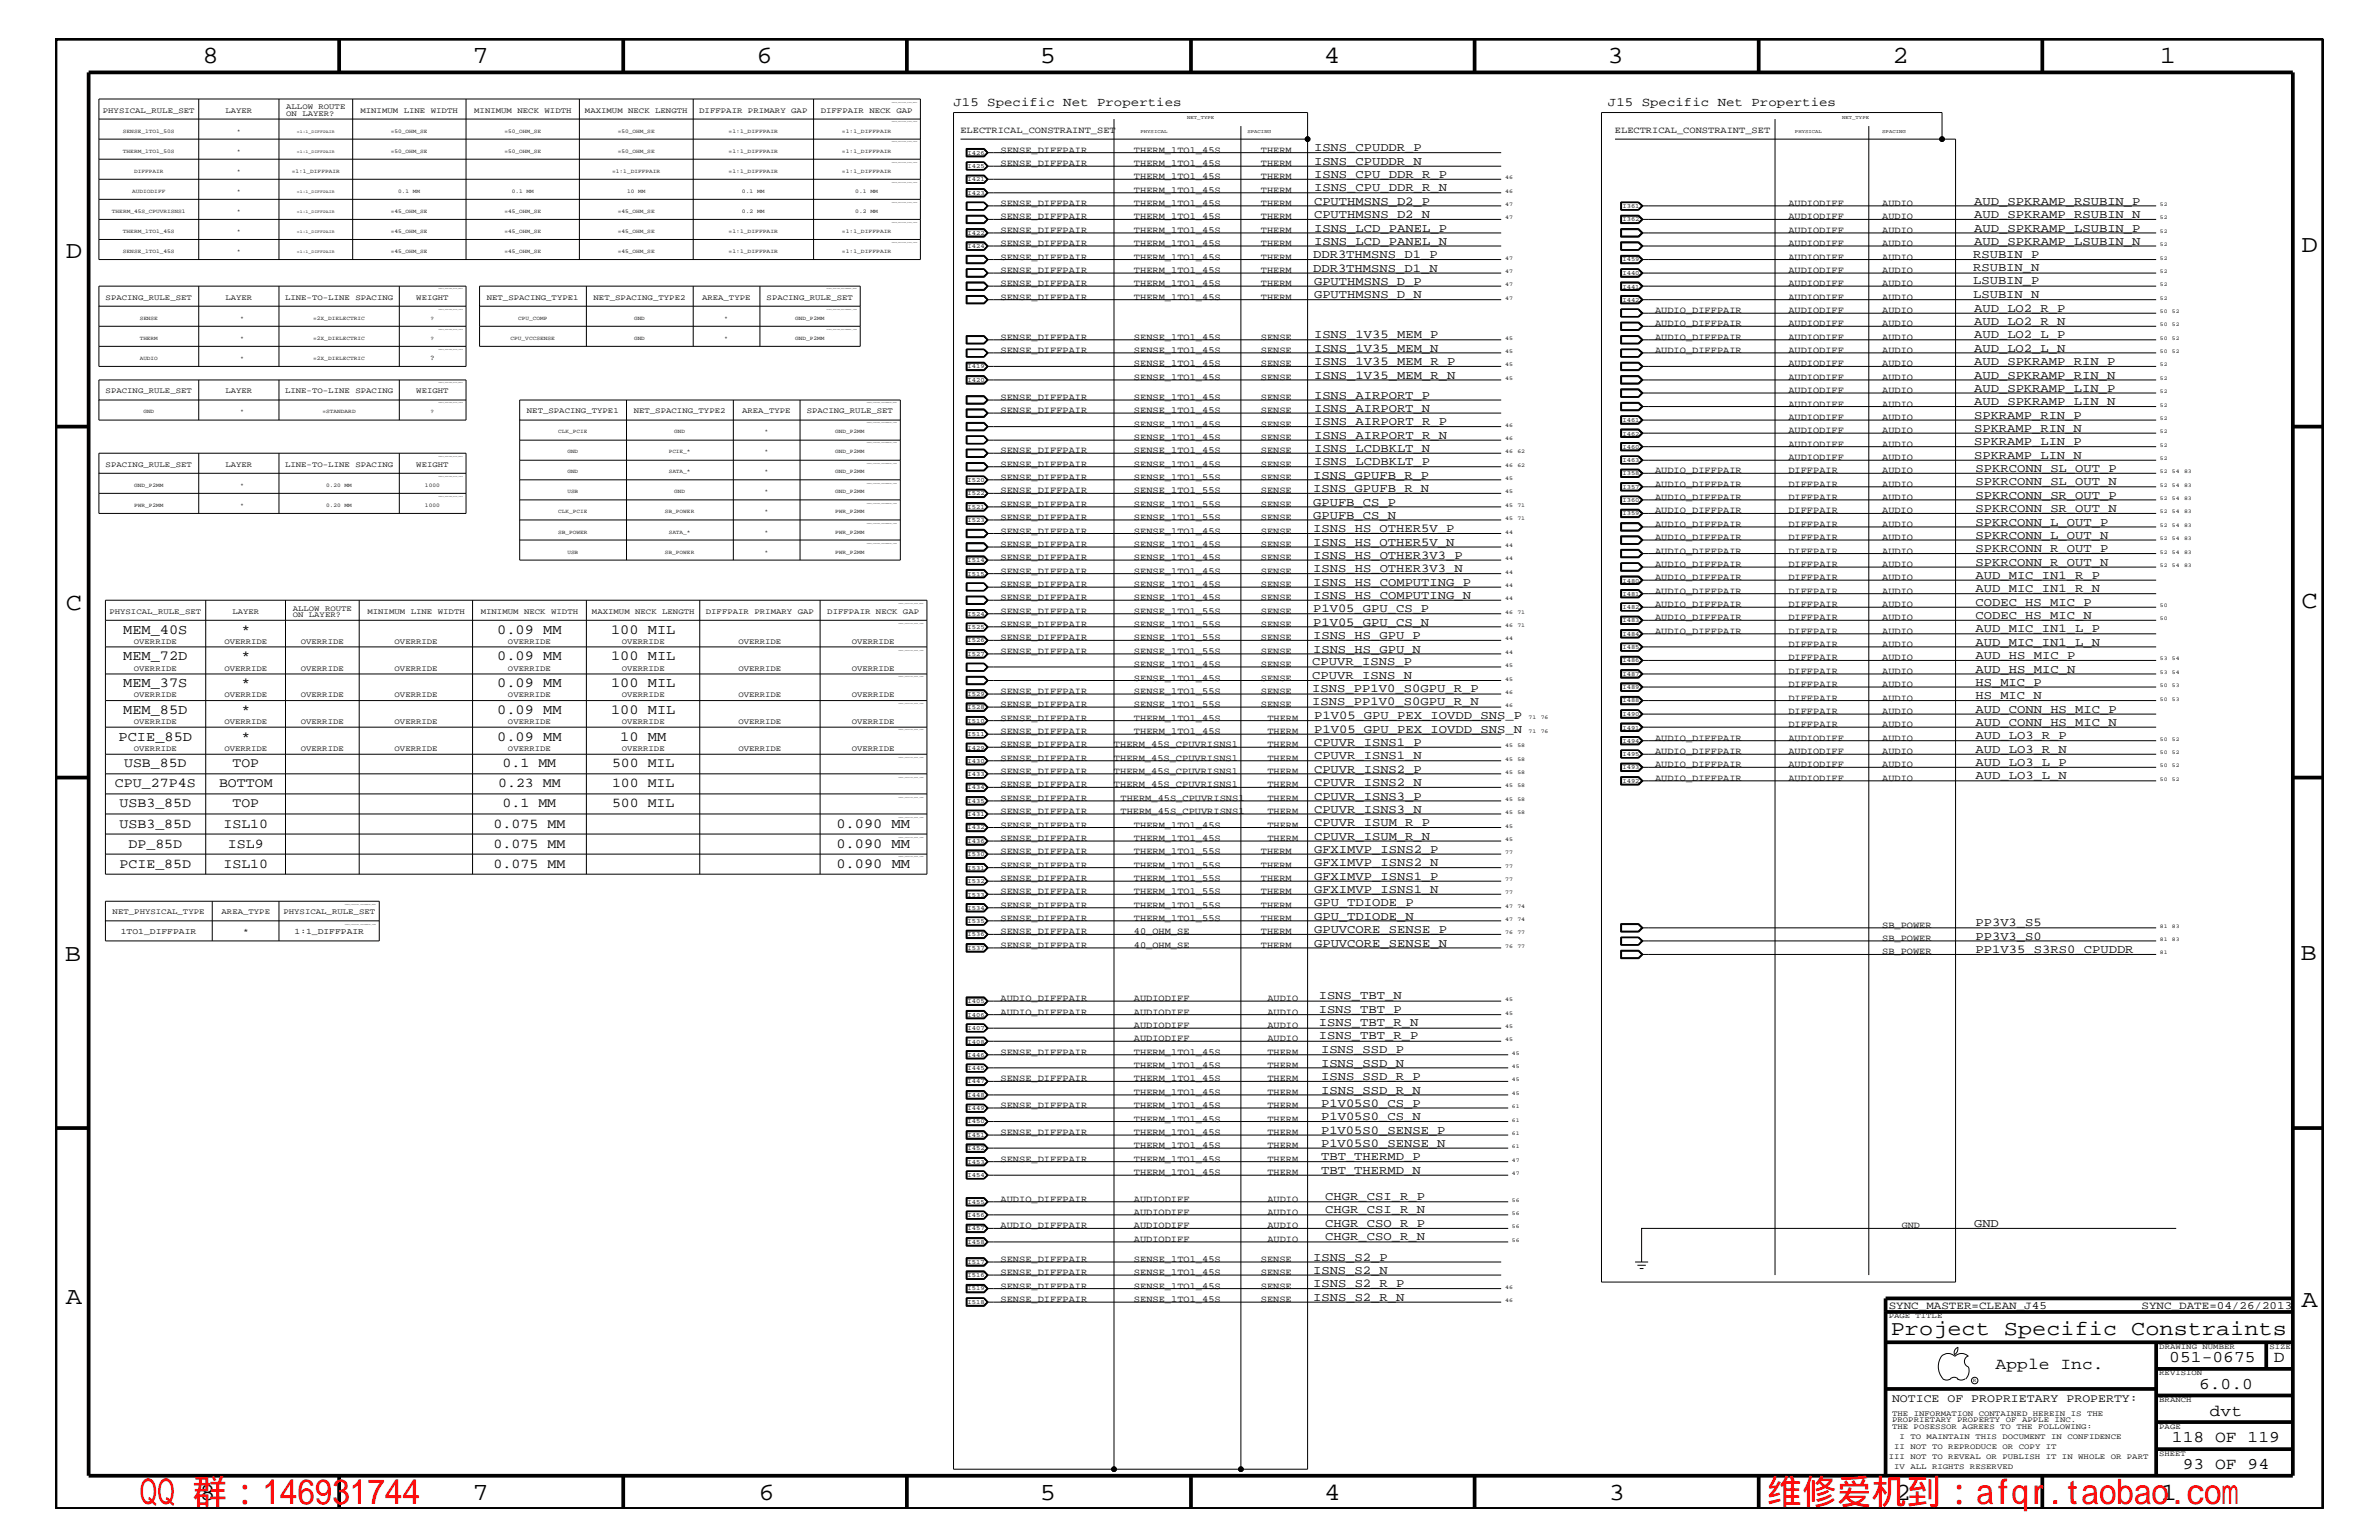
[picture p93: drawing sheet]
<svg xmlns="http://www.w3.org/2000/svg" width="432mm" height="279mm" viewBox="0 0 432 279" stroke-linecap="round" stroke-linejoin="round" font-family="sans-serif">
<defs><g id="words">
<g font-size="6.3" fill="#f00">
<text x="25.4" y="272.9">QQ 群：146931744</text>
<text x="320.7" y="272.9">维修爱机到：afqr.taobao.com</text>
</g>
<g font-size="4.5">
<text x="36.7" y="11.5">8</text>
<text x="85.8" y="11.5">7</text>
<text x="137.3" y="11.5">6</text>
<text x="188.7" y="11.5">5</text>
<text x="240.3" y="11.5">4</text>
<text x="291.8" y="11.5">3</text>
<text x="343.5" y="11.5">2</text>
<text x="392" y="11.5">1</text>
<text x="11.9" y="46.8">D</text>
<text x="417.7" y="45.7">D</text>
<text x="11.9" y="110.6">C</text>
<text x="417.7" y="110.3">C</text>
<text x="11.8" y="174.3">B</text>
<text x="417.6" y="174.2">B</text>
<text x="11.9" y="236.7">A</text>
<text x="417.7" y="237.1">A</text>
<text x="36.2" y="272.1">8</text>
<text x="85.8" y="272.1">7</text>
<text x="137.7" y="272.1">6</text>
<text x="188.7" y="272.1">5</text>
<text x="240.4" y="272.1">4</text>
<text x="292" y="272.1">3</text>
<text x="343.9" y="272.1">2</text>
<text x="392.2" y="272.1">1</text>
</g>
<text font-size="3.8" x="343.2" y="242.3">Project Specific Constraints</text>
<g font-size="3">
<text x="362.2" y="248.4">Apple Inc.</text>
<text x="393.7" y="247.1">051-0675</text>
<text x="399.2" y="252">6.0.0</text>
<text x="412.7" y="247.1">D</text>
<text x="401.1" y="256.8">dvt</text>
<text x="394.2" y="261.6">118 OF 119</text>
<text x="396.2" y="266.6">93 OF 94</text>
</g>
<g font-size="2.5">
<text x="22.4" y="115">MEM_40S</text>
<text x="22.4" y="119.8">MEM_72D</text>
<text x="43.8" y="119.8">*</text>
<text x="43.8" y="115">*</text>
<text x="90.3" y="119.8">0.09 MM</text>
<text x="90.3" y="115">0.09 MM</text>
<text x="110.9" y="115">100 MIL</text>
<text x="110.9" y="119.8">100 MIL</text>
<text x="22.4" y="124.7">MEM_37S</text>
<text x="43.8" y="124.7">*</text>
<text x="90.3" y="124.7">0.09 MM</text>
<text x="110.9" y="124.7">100 MIL</text>
<text x="22.4" y="129.6">MEM_85D</text>
<text x="43.8" y="129.6">*</text>
<text x="90.3" y="129.6">0.09 MM</text>
<text x="110.9" y="129.6">100 MIL</text>
<text x="21.5" y="134.4">PCIE_85D</text>
<text x="43.8" y="134.4">*</text>
<text x="90.3" y="134.4">0.09 MM</text>
<text x="112.6" y="134.4">10 MM</text>
<text x="20.9" y="142.9">CPU_27P4S</text>
<text x="22.5" y="139.2">USB_85D</text>
<text x="39.8" y="142.9">BOTTOM</text>
<text x="42.2" y="139.2">TOP</text>
<text x="90.4" y="142.9">0.23 MM</text>
<text x="91.2" y="139.2">0.1 MM</text>
<text x="111.1" y="142.9">100 MIL</text>
<text x="111.1" y="139.2">500 MIL</text>
<text x="21.7" y="146.5">USB3_85D</text>
<text x="42.2" y="146.5">TOP</text>
<text x="91.2" y="146.5">0.1 MM</text>
<text x="111.1" y="146.5">500 MIL</text>
<text x="21.7" y="150.1">USB3_85D</text>
<text x="23.3" y="153.8">DP_85D</text>
<text x="40.6" y="150.1">ISL10</text>
<text x="41.4" y="153.8">ISL9</text>
<text x="89.6" y="150.1">0.075 MM</text>
<text x="89.6" y="153.8">0.075 MM</text>
<text x="151.8" y="150.1">0.090 MM</text>
<text x="151.8" y="153.8">0.090 MM</text>
<text x="21.7" y="157.4">PCIE_85D</text>
<text x="40.6" y="157.4">ISL10</text>
<text x="89.6" y="157.4">0.075 MM</text>
<text x="151.8" y="157.4">0.090 MM</text>
</g>
<g font-size="2.3">
<text x="173.1" y="19.2">J15 Specific Net Properties</text>
<text x="291.8" y="19.2">J15 Specific Net Properties</text>
</g>
<g font-size="2.2">
<text x="238.5" y="27.5">ISNS_CPUDDR_P</text>
<text x="238.5" y="29.9">ISNS_CPUDDR_N</text>
<text x="238.5" y="32.3">ISNS_CPU_DDR_R_P</text>
<text x="238.5" y="34.7">ISNS_CPU_DDR_R_N</text>
<text x="238.5" y="37.2">CPUTHMSNS_D2_P</text>
<text x="238.5" y="39.6">CPUTHMSNS_D2_N</text>
<text x="358.3" y="37.2">AUD_SPKRAMP_RSUBIN_P</text>
<text x="358.3" y="39.6">AUD_SPKRAMP_RSUBIN_N</text>
<text x="238.3" y="46.8">DDR3THMSNS_D1_P</text>
<text x="238.5" y="44.4">ISNS_LCD_PANEL_N</text>
<text x="238.5" y="42">ISNS_LCD_PANEL_P</text>
<text x="358.1" y="46.8">RSUBIN_P</text>
<text x="358.3" y="44.4">AUD_SPKRAMP_LSUBIN_N</text>
<text x="358.3" y="42">AUD_SPKRAMP_LSUBIN_P</text>
<text x="238.3" y="49.3">DDR3THMSNS_D1_N</text>
<text x="238.5" y="51.7">GPUTHMSNS_D_P</text>
<text x="358.1" y="51.6">LSUBIN_P</text>
<text x="358.1" y="49.2">RSUBIN_N</text>
<text x="238.5" y="54.1">GPUTHMSNS_D_N</text>
<text x="358.1" y="54">LSUBIN_N</text>
<text x="358.3" y="59">AUD_LO2_R_N</text>
<text x="358.3" y="56.6">AUD_LO2_R_P</text>
<text x="238.5" y="63.9">ISNS_1V35_MEM_N</text>
<text x="238.5" y="61.4">ISNS_1V35_MEM_P</text>
<text x="358.3" y="61.4">AUD_LO2_L_P</text>
<text x="358.3" y="63.9">AUD_LO2_L_N</text>
<text x="238.5" y="68.7">ISNS_1V35_MEM_R_N</text>
<text x="238.5" y="66.2">ISNS_1V35_MEM_R_P</text>
<text x="358.3" y="71.1">AUD_SPKRAMP_LIN_P</text>
<text x="358.3" y="68.7">AUD_SPKRAMP_RIN_N</text>
<text x="358.3" y="66.2">AUD_SPKRAMP_RIN_P</text>
<text x="238.5" y="74.7">ISNS_AIRPORT_N</text>
<text x="238.5" y="72.3">ISNS_AIRPORT_P</text>
<text x="238.5" y="77.2">ISNS_AIRPORT_R_P</text>
<text x="358.3" y="76">SPKRAMP_RIN_P</text>
<text x="358.3" y="73.5">AUD_SPKRAMP_LIN_N</text>
<text x="238.5" y="82">ISNS_LCDBKLT_N</text>
<text x="238.5" y="79.6">ISNS_AIRPORT_R_N</text>
<text x="358.3" y="80.8">SPKRAMP_LIN_P</text>
<text x="358.3" y="83.3">SPKRAMP_LIN_N</text>
<text x="358.3" y="78.3">SPKRAMP_RIN_N</text>
<text x="238.3" y="89.3">ISNS_GPUFB_R_N</text>
<text x="238.3" y="86.9">ISNS_GPUFB_R_P</text>
<text x="238.5" y="84.4">ISNS_LCDBKLT_P</text>
<text x="358.6" y="85.6">SPKRCONN_SL_OUT_P</text>
<text x="358.6" y="88.1">SPKRCONN_SL_OUT_N</text>
<text x="238.3" y="91.7">GPUFB_CS_P</text>
<text x="238.3" y="94.2">GPUFB_CS_N</text>
<text x="358.6" y="95.4">SPKRCONN_L_OUT_P</text>
<text x="358.6" y="92.9">SPKRCONN_SR_OUT_N</text>
<text x="358.6" y="90.5">SPKRCONN_SR_OUT_P</text>
<text x="238.3" y="96.5">ISNS_HS_OTHER5V_P</text>
<text x="238.3" y="101.4">ISNS_HS_OTHER3V3_P</text>
<text x="238.3" y="99">ISNS_HS_OTHER5V_N</text>
<text x="358.6" y="97.7">SPKRCONN_L_OUT_N</text>
<text x="358.6" y="100.2">SPKRCONN_R_OUT_P</text>
<text x="238.3" y="103.8">ISNS_HS_OTHER3V3_N</text>
<text x="238.3" y="106.3">ISNS_HS_COMPUTING_P</text>
<text x="358.6" y="107.5">AUD_MIC_IN1_R_N</text>
<text x="358.6" y="102.6">SPKRCONN_R_OUT_N</text>
<text x="358.6" y="105">AUD_MIC_IN1_R_P</text>
<text x="238.3" y="108.7">ISNS_HS_COMPUTING_N</text>
<text x="238.3" y="111.1">P1V05_GPU_CS_P</text>
<text x="238.3" y="113.6">P1V05_GPU_CS_N</text>
<text x="358.6" y="112.3">CODEC_HS_MIC_N</text>
<text x="358.6" y="109.9">CODEC_HS_MIC_P</text>
<text x="238.3" y="118.4">ISNS_HS_GPU_N</text>
<text x="238.3" y="115.9">ISNS_HS_GPU_P</text>
<text x="358.6" y="119.6">AUD_HS_MIC_P</text>
<text x="358.6" y="117.2">AUD_MIC_IN1_L_N</text>
<text x="358.6" y="114.8">AUD_MIC_IN1_L_P</text>
<text x="238.2" y="120.7">CPUVR_ISNS_P</text>
<text x="238.2" y="123.1">CPUVR_ISNS_N</text>
<text x="238.2" y="125.6">ISNS_PP1V0_S0GPU_R_P</text>
<text x="358.6" y="122">AUD_HS_MIC_N</text>
<text x="358.6" y="124.4">HS_MIC_P</text>
<text x="238.2" y="128">ISNS_PP1V0_S0GPU_R_N</text>
<text x="238.5" y="130.5">P1V05_GPU_PEX_IOVDD_SNS_P</text>
<text x="358.6" y="131.7">AUD_CONN_HS_MIC_N</text>
<text x="358.6" y="129.3">AUD_CONN_HS_MIC_P</text>
<text x="358.6" y="126.9">HS_MIC_N</text>
<text x="238.5" y="133">P1V05_GPU_PEX_IOVDD_SNS_N</text>
<text x="238.5" y="135.3">CPUVR_ISNS1_P</text>
<text x="238.5" y="137.8">CPUVR_ISNS1_N</text>
<text x="358.6" y="136.6">AUD_LO3_R_N</text>
<text x="358.6" y="134.1">AUD_LO3_R_P</text>
<text x="238.5" y="142.6">CPUVR_ISNS2_N</text>
<text x="238.5" y="140.2">CPUVR_ISNS2_P</text>
<text x="358.6" y="139">AUD_LO3_L_P</text>
<text x="358.6" y="141.4">AUD_LO3_L_N</text>
<text x="238.5" y="147.5">CPUVR_ISNS3_N</text>
<text x="238.5" y="145.1">CPUVR_ISNS3_P</text>
<text x="238.5" y="149.9">CPUVR_ISUM_R_P</text>
<text x="238.5" y="152.3">CPUVR_ISUM_R_N</text>
<text x="238.5" y="154.7">GFXIMVP_ISNS2_P</text>
<text x="238.5" y="159.6">GFXIMVP_ISNS1_P</text>
<text x="238.5" y="157.2">GFXIMVP_ISNS2_N</text>
<text x="238.5" y="162">GFXIMVP_ISNS1_N</text>
<text x="238.5" y="166.9">GPU_TDIODE_N</text>
<text x="238.5" y="164.5">GPU_TDIODE_P</text>
<text x="238.5" y="171.7">GPUVCORE_SENSE_N</text>
<text x="238.5" y="169.3">GPUVCORE_SENSE_P</text>
<text x="358.6" y="170.5">PP3V3_S0</text>
<text x="358.6" y="168.1">PP3V3_S5</text>
<text x="358.6" y="172.9">PP1V35_S3RS0_CPUDDR</text>
<text x="239.4" y="181.3">ISNS_TBT_N</text>
<text x="239.4" y="183.8">ISNS_TBT_P</text>
<text x="239.4" y="188.6">ISNS_TBT_R_P</text>
<text x="239.4" y="186.2">ISNS_TBT_R_N</text>
<text x="239.8" y="191.1">ISNS_SSD_P</text>
<text x="239.8" y="195.9">ISNS_SSD_R_P</text>
<text x="239.8" y="193.6">ISNS_SSD_N</text>
<text x="239.8" y="200.9">P1V05S0_CS_P</text>
<text x="239.8" y="198.4">ISNS_SSD_R_N</text>
<text x="239.8" y="203.2">P1V05S0_CS_N</text>
<text x="239.8" y="205.7">P1V05S0_SENSE_P</text>
<text x="239.8" y="208.1">P1V05S0_SENSE_N</text>
<text x="239.8" y="210.5">TBT_THERMD_P</text>
<text x="239.8" y="213">TBT_THERMD_N</text>
<text x="240.5" y="217.7">CHGR_CSI_R_P</text>
<text x="240.5" y="220.1">CHGR_CSI_R_N</text>
<text x="240.5" y="225">CHGR_CSO_R_N</text>
<text x="240.5" y="222.5">CHGR_CSO_R_P</text>
<text x="358.3" y="222.6">GND</text>
<text x="238.3" y="233.5">ISNS_S2_R_P</text>
<text x="238.3" y="228.7">ISNS_S2_P</text>
<text x="238.3" y="231.1">ISNS_S2_N</text>
<text x="238.3" y="236">ISNS_S2_R_N</text>
</g>
<text font-size="2.1" x="343.4" y="254.4">NOTICE OF PROPRIETARY PROPERTY:</text>
<g font-size="2">
<text x="342.8" y="237.4">SYNC_MASTER=CLEAN_J45</text>
<text x="388.7" y="237.4">SYNC_DATE=04/26/2013</text>
</g>
<g font-size="1.7">
<text x="174.3" y="24.1">ELECTRICAL_CONSTRAINT_SET</text>
<text x="181.6" y="27.7">SENSE_DIFFPAIR</text>
<text x="205.8" y="27.7">THERM_1TO1_45S</text>
<text x="228.9" y="27.7">THERM</text>
<text x="293.1" y="24.1">ELECTRICAL_CONSTRAINT_SET</text>
<text x="181.6" y="30.2">SENSE_DIFFPAIR</text>
<text x="205.8" y="32.5">THERM_1TO1_45S</text>
<text x="205.8" y="35">THERM_1TO1_45S</text>
<text x="205.8" y="30.2">THERM_1TO1_45S</text>
<text x="228.9" y="35">THERM</text>
<text x="228.9" y="30.2">THERM</text>
<text x="228.9" y="32.5">THERM</text>
<text x="181.6" y="37.4">SENSE_DIFFPAIR</text>
<text x="181.6" y="39.8">SENSE_DIFFPAIR</text>
<text x="205.8" y="37.4">THERM_1TO1_45S</text>
<text x="205.8" y="39.8">THERM_1TO1_45S</text>
<text x="228.9" y="37.4">THERM</text>
<text x="228.9" y="39.8">THERM</text>
<text x="324.6" y="37.4">AUDIODIFF</text>
<text x="324.6" y="39.8">AUDIODIFF</text>
<text x="341.6" y="37.4">AUDIO</text>
<text x="341.6" y="39.8">AUDIO</text>
<text x="181.6" y="47.1">SENSE_DIFFPAIR</text>
<text x="181.6" y="44.6">SENSE_DIFFPAIR</text>
<text x="181.6" y="42.3">SENSE_DIFFPAIR</text>
<text x="205.8" y="47.1">THERM_1TO1_45S</text>
<text x="205.8" y="44.6">THERM_1TO1_45S</text>
<text x="205.8" y="42.3">THERM_1TO1_45S</text>
<text x="228.9" y="47.1">THERM</text>
<text x="228.9" y="44.6">THERM</text>
<text x="228.9" y="42.3">THERM</text>
<text x="324.6" y="44.6">AUDIODIFF</text>
<text x="324.6" y="47.1">AUDIODIFF</text>
<text x="324.6" y="42.3">AUDIODIFF</text>
<text x="341.6" y="44.6">AUDIO</text>
<text x="341.6" y="47.1">AUDIO</text>
<text x="341.6" y="42.3">AUDIO</text>
<text x="181.6" y="49.6">SENSE_DIFFPAIR</text>
<text x="181.6" y="51.9">SENSE_DIFFPAIR</text>
<text x="205.8" y="51.9">THERM_1TO1_45S</text>
<text x="205.8" y="49.6">THERM_1TO1_45S</text>
<text x="228.9" y="49.6">THERM</text>
<text x="228.9" y="51.9">THERM</text>
<text x="324.6" y="51.9">AUDIODIFF</text>
<text x="324.6" y="49.6">AUDIODIFF</text>
<text x="341.6" y="51.9">AUDIO</text>
<text x="341.6" y="49.6">AUDIO</text>
<text x="181.6" y="54.4">SENSE_DIFFPAIR</text>
<text x="205.8" y="54.4">THERM_1TO1_45S</text>
<text x="228.9" y="54.4">THERM</text>
<text x="300.4" y="59.2">AUDIO_DIFFPAIR</text>
<text x="300.4" y="56.8">AUDIO_DIFFPAIR</text>
<text x="324.6" y="54.4">AUDIODIFF</text>
<text x="324.6" y="59.2">AUDIODIFF</text>
<text x="324.6" y="56.8">AUDIODIFF</text>
<text x="341.6" y="54.4">AUDIO</text>
<text x="341.6" y="59.2">AUDIO</text>
<text x="341.6" y="56.8">AUDIO</text>
<text x="181.6" y="64">SENSE_DIFFPAIR</text>
<text x="181.6" y="61.7">SENSE_DIFFPAIR</text>
<text x="205.8" y="64">SENSE_1TO1_45S</text>
<text x="205.8" y="61.7">SENSE_1TO1_45S</text>
<text x="228.9" y="64">SENSE</text>
<text x="228.9" y="61.7">SENSE</text>
<text x="300.4" y="61.7">AUDIO_DIFFPAIR</text>
<text x="300.4" y="64">AUDIO_DIFFPAIR</text>
<text x="324.6" y="61.7">AUDIODIFF</text>
<text x="324.6" y="64">AUDIODIFF</text>
<text x="341.6" y="61.7">AUDIO</text>
<text x="341.6" y="64">AUDIO</text>
<text x="205.8" y="68.9">SENSE_1TO1_45S</text>
<text x="205.8" y="66.5">SENSE_1TO1_45S</text>
<text x="228.9" y="68.9">SENSE</text>
<text x="228.9" y="66.5">SENSE</text>
<text x="324.6" y="71.3">AUDIODIFF</text>
<text x="324.6" y="68.9">AUDIODIFF</text>
<text x="324.6" y="66.5">AUDIODIFF</text>
<text x="341.6" y="71.3">AUDIO</text>
<text x="341.6" y="68.9">AUDIO</text>
<text x="341.6" y="66.5">AUDIO</text>
<text x="181.6" y="72.6">SENSE_DIFFPAIR</text>
<text x="181.6" y="75">SENSE_DIFFPAIR</text>
<text x="205.8" y="72.6">SENSE_1TO1_45S</text>
<text x="205.8" y="77.4">SENSE_1TO1_45S</text>
<text x="205.8" y="75">SENSE_1TO1_45S</text>
<text x="228.9" y="75">SENSE</text>
<text x="228.9" y="72.6">SENSE</text>
<text x="228.9" y="77.4">SENSE</text>
<text x="324.6" y="76.2">AUDIODIFF</text>
<text x="324.6" y="73.8">AUDIODIFF</text>
<text x="341.6" y="76.2">AUDIO</text>
<text x="341.6" y="73.8">AUDIO</text>
<text x="181.6" y="82.2">SENSE_DIFFPAIR</text>
<text x="205.8" y="82.2">SENSE_1TO1_45S</text>
<text x="205.8" y="79.9">SENSE_1TO1_45S</text>
<text x="228.9" y="82.2">SENSE</text>
<text x="228.9" y="79.9">SENSE</text>
<text x="324.6" y="81.1">AUDIODIFF</text>
<text x="324.6" y="83.5">AUDIODIFF</text>
<text x="324.6" y="78.6">AUDIODIFF</text>
<text x="341.6" y="81.1">AUDIO</text>
<text x="341.6" y="83.5">AUDIO</text>
<text x="341.6" y="78.6">AUDIO</text>
<text x="181.6" y="87.1">SENSE_DIFFPAIR</text>
<text x="181.6" y="84.7">SENSE_DIFFPAIR</text>
<text x="181.6" y="89.5">SENSE_DIFFPAIR</text>
<text x="205.8" y="84.7">SENSE_1TO1_45S</text>
<text x="205.8" y="87.1">SENSE_1TO1_55S</text>
<text x="205.8" y="89.5">SENSE_1TO1_55S</text>
<text x="228.9" y="84.7">SENSE</text>
<text x="228.9" y="89.5">SENSE</text>
<text x="228.9" y="87.1">SENSE</text>
<text x="300.4" y="85.9">AUDIO_DIFFPAIR</text>
<text x="300.4" y="88.3">AUDIO_DIFFPAIR</text>
<text x="324.6" y="85.9">DIFFPAIR</text>
<text x="324.6" y="88.3">DIFFPAIR</text>
<text x="341.6" y="85.9">AUDIO</text>
<text x="341.6" y="88.3">AUDIO</text>
<text x="181.6" y="92">SENSE_DIFFPAIR</text>
<text x="181.6" y="94.3">SENSE_DIFFPAIR</text>
<text x="205.8" y="92">SENSE_1TO1_55S</text>
<text x="205.8" y="94.3">SENSE_1TO1_55S</text>
<text x="228.9" y="92">SENSE</text>
<text x="228.9" y="94.3">SENSE</text>
<text x="300.4" y="95.6">AUDIO_DIFFPAIR</text>
<text x="300.4" y="93.2">AUDIO_DIFFPAIR</text>
<text x="300.4" y="90.7">AUDIO_DIFFPAIR</text>
<text x="324.6" y="95.6">DIFFPAIR</text>
<text x="324.6" y="93.2">DIFFPAIR</text>
<text x="324.6" y="90.7">DIFFPAIR</text>
<text x="341.6" y="93.2">AUDIO</text>
<text x="341.6" y="95.6">AUDIO</text>
<text x="341.6" y="90.7">AUDIO</text>
<text x="181.6" y="99.3">SENSE_DIFFPAIR</text>
<text x="181.6" y="96.8">SENSE_DIFFPAIR</text>
<text x="181.6" y="101.6">SENSE_DIFFPAIR</text>
<text x="205.8" y="96.8">SENSE_1TO1_45S</text>
<text x="205.8" y="101.6">SENSE_1TO1_45S</text>
<text x="205.8" y="99.3">SENSE_1TO1_45S</text>
<text x="228.9" y="96.8">SENSE</text>
<text x="228.9" y="101.6">SENSE</text>
<text x="228.9" y="99.3">SENSE</text>
<text x="300.4" y="98">AUDIO_DIFFPAIR</text>
<text x="300.4" y="100.4">AUDIO_DIFFPAIR</text>
<text x="324.6" y="98">DIFFPAIR</text>
<text x="324.6" y="100.4">DIFFPAIR</text>
<text x="341.6" y="98">AUDIO</text>
<text x="341.6" y="100.4">AUDIO</text>
<text x="181.6" y="104.1">SENSE_DIFFPAIR</text>
<text x="181.6" y="106.5">SENSE_DIFFPAIR</text>
<text x="205.8" y="104.1">SENSE_1TO1_45S</text>
<text x="205.8" y="106.5">SENSE_1TO1_45S</text>
<text x="228.9" y="104.1">SENSE</text>
<text x="228.9" y="106.5">SENSE</text>
<text x="300.4" y="107.7">AUDIO_DIFFPAIR</text>
<text x="300.4" y="102.9">AUDIO_DIFFPAIR</text>
<text x="300.4" y="105.3">AUDIO_DIFFPAIR</text>
<text x="324.6" y="107.7">DIFFPAIR</text>
<text x="324.6" y="102.9">DIFFPAIR</text>
<text x="324.6" y="105.3">DIFFPAIR</text>
<text x="341.6" y="107.7">AUDIO</text>
<text x="341.6" y="102.9">AUDIO</text>
<text x="341.6" y="105.3">AUDIO</text>
<text x="181.6" y="108.9">SENSE_DIFFPAIR</text>
<text x="181.6" y="111.4">SENSE_DIFFPAIR</text>
<text x="181.6" y="113.7">SENSE_DIFFPAIR</text>
<text x="205.8" y="108.9">SENSE_1TO1_45S</text>
<text x="205.8" y="111.4">SENSE_1TO1_55S</text>
<text x="205.8" y="113.7">SENSE_1TO1_55S</text>
<text x="228.9" y="108.9">SENSE</text>
<text x="228.9" y="111.4">SENSE</text>
<text x="228.9" y="113.7">SENSE</text>
<text x="300.4" y="112.6">AUDIO_DIFFPAIR</text>
<text x="300.4" y="110.2">AUDIO_DIFFPAIR</text>
<text x="324.6" y="112.6">DIFFPAIR</text>
<text x="324.6" y="110.2">DIFFPAIR</text>
<text x="341.6" y="112.6">AUDIO</text>
<text x="341.6" y="110.2">AUDIO</text>
<text x="181.6" y="116.2">SENSE_DIFFPAIR</text>
<text x="181.6" y="118.6">SENSE_DIFFPAIR</text>
<text x="205.8" y="116.2">SENSE_1TO1_55S</text>
<text x="205.8" y="118.6">SENSE_1TO1_55S</text>
<text x="228.9" y="118.6">SENSE</text>
<text x="228.9" y="116.2">SENSE</text>
<text x="300.4" y="115">AUDIO_DIFFPAIR</text>
<text x="324.6" y="119.8">DIFFPAIR</text>
<text x="324.6" y="117.4">DIFFPAIR</text>
<text x="324.6" y="115">DIFFPAIR</text>
<text x="341.6" y="119.8">AUDIO</text>
<text x="341.6" y="117.4">AUDIO</text>
<text x="341.6" y="115">AUDIO</text>
<text x="181.6" y="125.9">SENSE_DIFFPAIR</text>
<text x="205.8" y="121">SENSE_1TO1_45S</text>
<text x="205.8" y="123.5">SENSE_1TO1_45S</text>
<text x="205.8" y="125.9">SENSE_1TO1_55S</text>
<text x="228.9" y="121">SENSE</text>
<text x="228.9" y="123.5">SENSE</text>
<text x="228.9" y="125.9">SENSE</text>
<text x="324.6" y="122.3">DIFFPAIR</text>
<text x="324.6" y="124.7">DIFFPAIR</text>
<text x="341.6" y="122.3">AUDIO</text>
<text x="341.6" y="124.7">AUDIO</text>
<text x="181.6" y="128.3">SENSE_DIFFPAIR</text>
<text x="181.6" y="130.8">SENSE_DIFFPAIR</text>
<text x="205.8" y="128.3">SENSE_1TO1_55S</text>
<text x="205.8" y="130.8">THERM_1TO1_45S</text>
<text x="228.9" y="128.3">SENSE</text>
<text x="230" y="130.8">THERM</text>
<text x="324.6" y="131.9">DIFFPAIR</text>
<text x="324.6" y="129.6">DIFFPAIR</text>
<text x="324.6" y="127.1">DIFFPAIR</text>
<text x="341.6" y="131.9">AUDIO</text>
<text x="341.6" y="129.6">AUDIO</text>
<text x="341.6" y="127.1">AUDIO</text>
<text x="181.6" y="133.2">SENSE_DIFFPAIR</text>
<text x="181.6" y="135.6">SENSE_DIFFPAIR</text>
<text x="202.2" y="135.6">THERM_45S_CPUVRISNS1</text>
<text x="205.8" y="133.2">THERM_1TO1_45S</text>
<text x="230" y="133.2">THERM</text>
<text x="230" y="135.6">THERM</text>
<text x="300.4" y="136.8">AUDIO_DIFFPAIR</text>
<text x="300.4" y="134.4">AUDIO_DIFFPAIR</text>
<text x="324.6" y="136.8">AUDIODIFF</text>
<text x="324.6" y="134.4">AUDIODIFF</text>
<text x="341.6" y="136.8">AUDIO</text>
<text x="341.6" y="134.4">AUDIO</text>
<text x="181.6" y="142.9">SENSE_DIFFPAIR</text>
<text x="181.6" y="140.4">SENSE_DIFFPAIR</text>
<text x="181.6" y="138">SENSE_DIFFPAIR</text>
<text x="202.2" y="142.9">THERM_45S_CPUVRISNS1</text>
<text x="202.2" y="140.4">THERM_45S_CPUVRISNS1</text>
<text x="202.2" y="138">THERM_45S_CPUVRISNS1</text>
<text x="230" y="142.9">THERM</text>
<text x="230" y="140.4">THERM</text>
<text x="230" y="138">THERM</text>
<text x="300.4" y="139.2">AUDIO_DIFFPAIR</text>
<text x="300.4" y="141.7">AUDIO_DIFFPAIR</text>
<text x="324.6" y="139.2">AUDIODIFF</text>
<text x="324.6" y="141.7">AUDIODIFF</text>
<text x="341.6" y="139.2">AUDIO</text>
<text x="341.6" y="141.7">AUDIO</text>
<text x="181.6" y="147.7">SENSE_DIFFPAIR</text>
<text x="181.6" y="145.3">SENSE_DIFFPAIR</text>
<text x="203.4" y="147.7">THERM_45S_CPUVRISNS1</text>
<text x="203.4" y="145.3">THERM_45S_CPUVRISNS1</text>
<text x="230" y="147.7">THERM</text>
<text x="230" y="145.3">THERM</text>
<text x="181.6" y="150.1">SENSE_DIFFPAIR</text>
<text x="181.6" y="152.6">SENSE_DIFFPAIR</text>
<text x="181.6" y="155">SENSE_DIFFPAIR</text>
<text x="205.8" y="150.1">THERM_1TO1_45S</text>
<text x="205.8" y="155">THERM_1TO1_55S</text>
<text x="205.8" y="152.6">THERM_1TO1_45S</text>
<text x="228.9" y="155">THERM</text>
<text x="230" y="150.1">THERM</text>
<text x="230" y="152.6">THERM</text>
<text x="181.6" y="159.9">SENSE_DIFFPAIR</text>
<text x="181.6" y="157.4">SENSE_DIFFPAIR</text>
<text x="205.8" y="159.9">THERM_1TO1_55S</text>
<text x="205.8" y="157.4">THERM_1TO1_55S</text>
<text x="228.9" y="159.9">THERM</text>
<text x="228.9" y="157.4">THERM</text>
<text x="181.6" y="167.1">SENSE_DIFFPAIR</text>
<text x="181.6" y="164.7">SENSE_DIFFPAIR</text>
<text x="181.6" y="162.2">SENSE_DIFFPAIR</text>
<text x="205.8" y="167.1">THERM_1TO1_55S</text>
<text x="205.8" y="162.2">THERM_1TO1_55S</text>
<text x="205.8" y="164.7">THERM_1TO1_55S</text>
<text x="228.9" y="167.1">THERM</text>
<text x="228.9" y="164.7">THERM</text>
<text x="228.9" y="162.2">THERM</text>
<text x="181.6" y="172">SENSE_DIFFPAIR</text>
<text x="181.6" y="169.5">SENSE_DIFFPAIR</text>
<text x="205.8" y="172">40_OHM_SE</text>
<text x="205.8" y="169.5">40_OHM_SE</text>
<text x="228.9" y="172">THERM</text>
<text x="228.9" y="169.5">THERM</text>
<text x="341.6" y="170.7">SB_POWER</text>
<text x="341.6" y="168.3">SB_POWER</text>
<text x="341.6" y="173.2">SB_POWER</text>
<text x="181.6" y="181.6">AUDIO_DIFFPAIR</text>
<text x="181.6" y="184.1">AUDIO_DIFFPAIR</text>
<text x="205.8" y="181.6">AUDIODIFF</text>
<text x="205.8" y="184.1">AUDIODIFF</text>
<text x="230" y="181.6">AUDIO</text>
<text x="230" y="184.1">AUDIO</text>
<text x="181.6" y="191.4">SENSE_DIFFPAIR</text>
<text x="205.8" y="188.9">AUDIODIFF</text>
<text x="205.8" y="191.4">THERM_1TO1_45S</text>
<text x="205.8" y="186.5">AUDIODIFF</text>
<text x="230" y="188.9">AUDIO</text>
<text x="230" y="191.4">THERM</text>
<text x="230" y="186.5">AUDIO</text>
<text x="181.6" y="196.2">SENSE_DIFFPAIR</text>
<text x="205.8" y="196.2">THERM_1TO1_45S</text>
<text x="205.8" y="193.7">THERM_1TO1_45S</text>
<text x="230" y="196.2">THERM</text>
<text x="230" y="193.7">THERM</text>
<text x="181.6" y="201">SENSE_DIFFPAIR</text>
<text x="205.8" y="198.7">THERM_1TO1_45S</text>
<text x="205.8" y="203.5">THERM_1TO1_45S</text>
<text x="205.8" y="201">THERM_1TO1_45S</text>
<text x="230" y="201">THERM</text>
<text x="230" y="198.7">THERM</text>
<text x="230" y="203.5">THERM</text>
<text x="181.6" y="205.9">SENSE_DIFFPAIR</text>
<text x="205.8" y="205.9">THERM_1TO1_45S</text>
<text x="205.8" y="208.3">THERM_1TO1_45S</text>
<text x="230" y="205.9">THERM</text>
<text x="230" y="208.3">THERM</text>
<text x="181.6" y="210.8">SENSE_DIFFPAIR</text>
<text x="205.8" y="210.8">THERM_1TO1_45S</text>
<text x="205.8" y="213.2">THERM_1TO1_45S</text>
<text x="230" y="210.8">THERM</text>
<text x="230" y="213.2">THERM</text>
<text x="181.6" y="218">AUDIO_DIFFPAIR</text>
<text x="205.8" y="218">AUDIODIFF</text>
<text x="205.8" y="220.4">AUDIODIFF</text>
<text x="230" y="218">AUDIO</text>
<text x="230" y="220.4">AUDIO</text>
<text x="181.6" y="222.9">AUDIO_DIFFPAIR</text>
<text x="205.8" y="225.3">AUDIODIFF</text>
<text x="205.8" y="222.9">AUDIODIFF</text>
<text x="230" y="225.3">AUDIO</text>
<text x="230" y="222.9">AUDIO</text>
<text x="345.2" y="222.9">GND</text>
<text x="181.6" y="231.3">SENSE_DIFFPAIR</text>
<text x="181.6" y="233.8">SENSE_DIFFPAIR</text>
<text x="181.6" y="229">SENSE_DIFFPAIR</text>
<text x="205.8" y="233.8">SENSE_1TO1_45S</text>
<text x="205.8" y="229">SENSE_1TO1_45S</text>
<text x="205.8" y="231.3">SENSE_1TO1_45S</text>
<text x="228.9" y="233.8">SENSE</text>
<text x="228.9" y="229">SENSE</text>
<text x="228.9" y="231.3">SENSE</text>
<text x="181.6" y="236.2">SENSE_DIFFPAIR</text>
<text x="205.8" y="236.2">SENSE_1TO1_45S</text>
<text x="228.9" y="236.2">SENSE</text>
</g>
<g font-size="1.5">
<text x="21.9" y="169.5">1TO1_DIFFPAIR</text>
<text x="44.1" y="169.5">*</text>
<text x="53.5" y="169.5">1:1_DIFFPAIR</text>
</g>
<g font-size="1.4">
<text x="18.7" y="20.4">PHYSICAL_RULE_SET</text>
<text x="40.9" y="20.4">LAYER</text>
<text x="51.9" y="19.8">ALLOW ROUTE</text>
<text x="51.9" y="21">ON LAYER?</text>
<text x="65.4" y="20.4">MINIMUM LINE WIDTH</text>
<text x="86.1" y="20.4">MINIMUM NECK WIDTH</text>
<text x="106.2" y="20.4">MAXIMUM NECK LENGTH</text>
<text x="126.9" y="20.4">DIFFPAIR PRIMARY GAP</text>
<text x="149" y="20.4">DIFFPAIR NECK GAP</text>
<text x="19.2" y="54.4">SPACING_RULE_SET</text>
<text x="40.9" y="54.4">LAYER</text>
<text x="51.7" y="54.4">LINE-TO-LINE SPACING</text>
<text x="75.6" y="54.4">WEIGHT</text>
<text x="88.3" y="54.4">NET_SPACING_TYPE1</text>
<text x="107.7" y="54.4">NET_SPACING_TYPE2</text>
<text x="127.4" y="54.4">AREA_TYPE</text>
<text x="139.1" y="54.4">SPACING_RULE_SET</text>
<text x="78.1" y="65.3">?</text>
<text x="19.2" y="71.3">SPACING_RULE_SET</text>
<text x="40.9" y="71.3">LAYER</text>
<text x="51.7" y="71.3">LINE-TO-LINE SPACING</text>
<text x="75.6" y="71.3">WEIGHT</text>
<text x="95.6" y="75">NET_SPACING_TYPE1</text>
<text x="115" y="75">NET_SPACING_TYPE2</text>
<text x="134.7" y="75">AREA_TYPE</text>
<text x="146.4" y="75">SPACING_RULE_SET</text>
<text x="19.2" y="84.7">SPACING_RULE_SET</text>
<text x="40.9" y="84.7">LAYER</text>
<text x="51.7" y="84.7">LINE-TO-LINE SPACING</text>
<text x="75.6" y="84.7">WEIGHT</text>
<text x="19.8" y="111.4">PHYSICAL_RULE_SET</text>
<text x="42.2" y="111.4">LAYER</text>
<text x="53.1" y="110.8">ALLOW ROUTE</text>
<text x="53.1" y="112">ON LAYER?</text>
<text x="66.7" y="111.4">MINIMUM LINE WIDTH</text>
<text x="87.2" y="111.4">MINIMUM NECK WIDTH</text>
<text x="107.4" y="111.4">MAXIMUM NECK LENGTH</text>
<text x="128.1" y="111.4">DIFFPAIR PRIMARY GAP</text>
<text x="150.2" y="111.4">DIFFPAIR NECK GAP</text>
<text x="24.3" y="116.8">OVERRIDE</text>
<text x="40.7" y="116.8">OVERRIDE</text>
<text x="54.6" y="116.8">OVERRIDE</text>
<text x="71.6" y="116.8">OVERRIDE</text>
<text x="92.2" y="116.8">OVERRIDE</text>
<text x="112.9" y="116.8">OVERRIDE</text>
<text x="134" y="116.8">OVERRIDE</text>
<text x="154.6" y="116.8">OVERRIDE</text>
<text x="24.3" y="121.7">OVERRIDE</text>
<text x="40.7" y="121.7">OVERRIDE</text>
<text x="54.6" y="121.7">OVERRIDE</text>
<text x="71.6" y="121.7">OVERRIDE</text>
<text x="92.2" y="121.7">OVERRIDE</text>
<text x="112.9" y="121.7">OVERRIDE</text>
<text x="134" y="121.7">OVERRIDE</text>
<text x="154.6" y="121.7">OVERRIDE</text>
<text x="24.3" y="131.3">OVERRIDE</text>
<text x="24.3" y="126.5">OVERRIDE</text>
<text x="40.7" y="131.3">OVERRIDE</text>
<text x="40.7" y="126.5">OVERRIDE</text>
<text x="54.6" y="131.3">OVERRIDE</text>
<text x="54.6" y="126.5">OVERRIDE</text>
<text x="71.6" y="131.3">OVERRIDE</text>
<text x="71.6" y="126.5">OVERRIDE</text>
<text x="92.2" y="131.3">OVERRIDE</text>
<text x="92.2" y="126.5">OVERRIDE</text>
<text x="112.9" y="131.3">OVERRIDE</text>
<text x="112.9" y="126.5">OVERRIDE</text>
<text x="134" y="131.3">OVERRIDE</text>
<text x="134" y="126.5">OVERRIDE</text>
<text x="154.6" y="131.3">OVERRIDE</text>
<text x="154.6" y="126.5">OVERRIDE</text>
<text x="24.3" y="136.2">OVERRIDE</text>
<text x="40.7" y="136.2">OVERRIDE</text>
<text x="54.6" y="136.2">OVERRIDE</text>
<text x="71.6" y="136.2">OVERRIDE</text>
<text x="92.2" y="136.2">OVERRIDE</text>
<text x="112.9" y="136.2">OVERRIDE</text>
<text x="134" y="136.2">OVERRIDE</text>
<text x="154.6" y="136.2">OVERRIDE</text>
<text x="20.4" y="165.9">NET_PHYSICAL_TYPE</text>
<text x="40.2" y="165.9">AREA_TYPE</text>
<text x="51.4" y="165.9">PHYSICAL_RULE_SET</text>
<text x="342.8" y="239.2">PAGE TITLE</text>
<text x="391.9" y="244.7">DRAWING NUMBER</text>
<text x="411.9" y="244.7">SIZE</text>
<text x="391.9" y="249.5">REVISION</text>
<text x="343.4" y="256.8">THE INFORMATION CONTAINED HEREIN IS THE</text>
<text x="391.9" y="254.4">BRANCH</text>
<text x="343.4" y="258">PROPRIETARY PROPERTY OF APPLE INC.</text>
<text x="343.4" y="259.3">THE POSESSOR AGREES TO THE FOLLOWING:</text>
<text x="343.8" y="262.9">II NOT TO REPRODUCE OR COPY IT</text>
<text x="344.8" y="261.1">I TO MAINTAIN THIS DOCUMENT IN CONFIDENCE</text>
<text x="391.9" y="259.3">PAGE</text>
<text x="342.8" y="264.7">III NOT TO REVEAL OR PUBLISH IT IN WHOLE OR PART</text>
<text x="343.8" y="266.6">IV ALL RIGHTS RESERVED</text>
<text x="391.9" y="264.1">SHEET</text>
</g>
<g font-size="1.2">
<text x="175.6" y="28.1">I426</text>
<text x="175.6" y="32.9">I421</text>
<text x="175.6" y="35.3">I423</text>
<text x="175.6" y="30.5">I425</text>
<text x="294.5" y="37.8">I361</text>
<text x="294.5" y="40.2">I362</text>
<text x="175.6" y="42.6">I422</text>
<text x="175.6" y="45.1">I424</text>
<text x="294.5" y="47.4">I459</text>
<text x="294.5" y="49.9">I440</text>
<text x="294.5" y="52.4">I441</text>
<text x="294.5" y="54.7">I442</text>
<text x="175.6" y="66.8">I419</text>
<text x="175.6" y="69.3">I420</text>
<text x="294.5" y="76.6">I461</text>
<text x="294.5" y="81.4">I460</text>
<text x="294.5" y="79">I462</text>
<text x="294.5" y="83.8">I463</text>
<text x="175.6" y="87.5">I520</text>
<text x="175.6" y="89.9">I522</text>
<text x="294.5" y="88.7">I357</text>
<text x="294.5" y="86.2">I358</text>
<text x="175.6" y="92.3">I521</text>
<text x="175.6" y="94.8">I523</text>
<text x="294.5" y="93.5">I359</text>
<text x="294.5" y="91.1">I360</text>
<text x="175.6" y="102.1">I514</text>
<text x="175.6" y="104.4">I515</text>
<text x="294.5" y="105.7">I480</text>
<text x="175.6" y="111.7">I524</text>
<text x="294.5" y="108.1">I481</text>
<text x="294.5" y="110.5">I482</text>
<text x="294.5" y="112.9">I483</text>
<text x="175.6" y="114.2">I525</text>
<text x="175.6" y="116.5">I526</text>
<text x="175.6" y="119">I527</text>
<text x="294.5" y="115.3">I484</text>
<text x="294.5" y="117.8">I485</text>
<text x="294.5" y="120.2">I486</text>
<text x="294.5" y="122.6">I487</text>
<text x="294.5" y="125.1">I489</text>
<text x="175.6" y="131.1">I510</text>
<text x="175.6" y="128.7">I528</text>
<text x="175.6" y="126.3">I529</text>
<text x="294.5" y="127.5">I488</text>
<text x="294.5" y="129.9">I490</text>
<text x="175.6" y="136">I429</text>
<text x="175.6" y="133.5">I511</text>
<text x="294.5" y="132.4">I491</text>
<text x="294.5" y="134.7">I494</text>
<text x="294.5" y="137.2">I495</text>
<text x="175.6" y="138.4">I430</text>
<text x="175.6" y="140.8">I433</text>
<text x="175.6" y="143.2">I434</text>
<text x="294.5" y="142">I492</text>
<text x="294.5" y="139.6">I493</text>
<text x="175.6" y="148.1">I431</text>
<text x="175.6" y="145.7">I435</text>
<text x="175.6" y="150.5">I432</text>
<text x="175.6" y="152.9">I436</text>
<text x="175.6" y="155.4">I530</text>
<text x="175.6" y="157.8">I531</text>
<text x="175.6" y="160.2">I532</text>
<text x="175.6" y="162.7">I533</text>
<text x="175.6" y="165">I534</text>
<text x="175.6" y="167.5">I535</text>
<text x="175.6" y="169.9">I536</text>
<text x="175.6" y="172.3">I537</text>
<text x="175.6" y="182.1">I405</text>
<text x="175.6" y="184.4">I406</text>
<text x="175.6" y="186.9">I407</text>
<text x="175.6" y="189.3">I408</text>
<text x="175.6" y="191.7">I446</text>
<text x="175.6" y="194.2">I445</text>
<text x="175.6" y="196.5">I447</text>
<text x="175.6" y="199">I448</text>
<text x="175.6" y="201.5">I449</text>
<text x="175.6" y="203.8">I450</text>
<text x="175.6" y="206.3">I451</text>
<text x="175.6" y="208.7">I452</text>
<text x="175.6" y="211.1">I453</text>
<text x="175.6" y="213.6">I454</text>
<text x="175.6" y="218.4">I455</text>
<text x="175.6" y="220.8">I456</text>
<text x="175.6" y="223.2">I457</text>
<text x="175.6" y="225.7">I458</text>
<text x="175.6" y="231.8">I516</text>
<text x="175.6" y="229.3">I517</text>
<text x="175.6" y="236.6">I518</text>
<text x="175.6" y="234.1">I519</text>
</g>
<g font-size="1">
<text x="22.3" y="27.7">THERM_1TO1_50S</text>
<text x="22.3" y="24.1">SENSE_1TO1_50S</text>
<text x="43.1" y="27.7">*</text>
<text x="43.1" y="24.1">*</text>
<text x="70.9" y="27.7">=50_OHM_SE</text>
<text x="70.9" y="24.1">=50_OHM_SE</text>
<text x="91.6" y="27.7">=50_OHM_SE</text>
<text x="91.6" y="24.1">=50_OHM_SE</text>
<text x="112.1" y="27.7">=50_OHM_SE</text>
<text x="112.1" y="24.1">=50_OHM_SE</text>
<text x="132.2" y="27.7">=1:1_DIFFPAIR</text>
<text x="132.2" y="24.1">=1:1_DIFFPAIR</text>
<text x="152.8" y="27.7">=1:1_DIFFPAIR</text>
<text x="152.8" y="24.1">=1:1_DIFFPAIR</text>
<text x="24" y="35">AUDIODIFF</text>
<text x="24.3" y="31.4">DIFFPAIR</text>
<text x="43.1" y="31.4">*</text>
<text x="43.1" y="35">*</text>
<text x="53" y="31.4">=1:1_DIFFPAIR</text>
<text x="72.3" y="35">0.1 MM</text>
<text x="92.9" y="35">0.1 MM</text>
<text x="111.1" y="31.4">=1:1_DIFFPAIR</text>
<text x="113.8" y="35">10 MM</text>
<text x="132.2" y="31.4">=1:1_DIFFPAIR</text>
<text x="134.7" y="35">0.1 MM</text>
<text x="152.8" y="31.4">=1:1_DIFFPAIR</text>
<text x="155.2" y="35">0.1 MM</text>
<text x="273.2" y="32.5">46</text>
<text x="273.2" y="35">46</text>
<text x="20.3" y="38.6">THERM_45S_CPUVRISNS1</text>
<text x="43.1" y="38.6">*</text>
<text x="70.9" y="38.6">=45_OHM_SE</text>
<text x="91.6" y="38.6">=45_OHM_SE</text>
<text x="112.1" y="38.6">=45_OHM_SE</text>
<text x="134.7" y="38.6">0.2 MM</text>
<text x="155.2" y="38.6">0.2 MM</text>
<text x="273.2" y="37.4">47</text>
<text x="273.2" y="39.8">47</text>
<text x="392" y="37.4">52</text>
<text x="392" y="39.8">52</text>
<text x="22.3" y="42.3">THERM_1TO1_45S</text>
<text x="22.3" y="45.9">SENSE_1TO1_45S</text>
<text x="43.1" y="42.3">*</text>
<text x="43.1" y="45.9">*</text>
<text x="70.9" y="42.3">=45_OHM_SE</text>
<text x="70.9" y="45.9">=45_OHM_SE</text>
<text x="91.6" y="42.3">=45_OHM_SE</text>
<text x="91.6" y="45.9">=45_OHM_SE</text>
<text x="112.1" y="42.3">=45_OHM_SE</text>
<text x="112.1" y="45.9">=45_OHM_SE</text>
<text x="132.2" y="42.3">=1:1_DIFFPAIR</text>
<text x="132.2" y="45.9">=1:1_DIFFPAIR</text>
<text x="152.8" y="42.3">=1:1_DIFFPAIR</text>
<text x="152.8" y="45.9">=1:1_DIFFPAIR</text>
<text x="273.2" y="47.1">47</text>
<text x="392" y="44.6">52</text>
<text x="392" y="47.1">52</text>
<text x="392" y="42.3">52</text>
<text x="273.2" y="49.6">47</text>
<text x="273.2" y="51.9">47</text>
<text x="392" y="51.9">52</text>
<text x="392" y="49.6">52</text>
<text x="25.4" y="58">SENSE</text>
<text x="43.6" y="58">*</text>
<text x="56.9" y="58">=2X_DIELECTRIC</text>
<text x="78.1" y="58">?</text>
<text x="94" y="58">CPU_COMP</text>
<text x="115.1" y="58">GND</text>
<text x="131.5" y="58">*</text>
<text x="144.3" y="58">GND_P2MM</text>
<text x="273.2" y="54.4">47</text>
<text x="392" y="54.4">52</text>
<text x="392" y="59.2">50</text>
<text x="392" y="56.8">50</text>
<text x="394.2" y="59.2">52</text>
<text x="394.2" y="56.8">52</text>
<text x="25.4" y="61.7">THERM</text>
<text x="25.4" y="65.3">AUDIO</text>
<text x="43.6" y="61.7">*</text>
<text x="43.6" y="65.3">*</text>
<text x="56.9" y="61.7">=2X_DIELECTRIC</text>
<text x="56.9" y="65.3">=2X_DIELECTRIC</text>
<text x="78.1" y="61.7">?</text>
<text x="92.7" y="61.7">CPU_VCCSENSE</text>
<text x="115.1" y="61.7">GND</text>
<text x="131.5" y="61.7">*</text>
<text x="144.3" y="61.7">GND_P2MM</text>
<text x="273.2" y="64">45</text>
<text x="273.2" y="61.7">45</text>
<text x="392" y="61.7">50</text>
<text x="392" y="64">50</text>
<text x="394.2" y="61.7">52</text>
<text x="394.2" y="64">52</text>
<text x="273.2" y="68.9">45</text>
<text x="273.2" y="66.5">45</text>
<text x="392" y="71.3">52</text>
<text x="392" y="68.9">52</text>
<text x="392" y="66.5">52</text>
<text x="26" y="75">GND</text>
<text x="43.6" y="75">*</text>
<text x="58.5" y="75">=STANDARD</text>
<text x="78.1" y="75">?</text>
<text x="273.2" y="77.4">46</text>
<text x="392" y="76.2">52</text>
<text x="392" y="73.8">52</text>
<text x="101.3" y="78.6">CLK_PCIE</text>
<text x="103" y="82.2">GND</text>
<text x="121.4" y="82.2">PCIE_*</text>
<text x="122.4" y="78.6">GND</text>
<text x="138.8" y="78.6">*</text>
<text x="138.8" y="82.2">*</text>
<text x="151.6" y="78.6">GND_P2MM</text>
<text x="151.6" y="82.2">GND_P2MM</text>
<text x="273.2" y="82.2">46</text>
<text x="273.2" y="79.9">46</text>
<text x="275.4" y="82.2">62</text>
<text x="392" y="81.1">52</text>
<text x="392" y="83.5">52</text>
<text x="392" y="78.6">52</text>
<text x="24.3" y="88.3">GND_P2MM</text>
<text x="43.6" y="88.3">*</text>
<text x="59.2" y="88.3">0.20 MM</text>
<text x="77.1" y="88.3">1000</text>
<text x="103" y="89.5">USB</text>
<text x="103" y="85.9">GND</text>
<text x="121.4" y="85.9">SATA_*</text>
<text x="122.4" y="89.5">GND</text>
<text x="138.8" y="85.9">*</text>
<text x="138.8" y="89.5">*</text>
<text x="151.6" y="85.9">GND_P2MM</text>
<text x="151.6" y="89.5">GND_P2MM</text>
<text x="273.2" y="84.7">46</text>
<text x="273.2" y="89.5">45</text>
<text x="273.2" y="87.1">45</text>
<text x="275.4" y="84.7">62</text>
<text x="392" y="85.9">52</text>
<text x="392" y="88.3">52</text>
<text x="394.2" y="85.9">54</text>
<text x="394.2" y="88.3">54</text>
<text x="396.4" y="85.9">83</text>
<text x="396.4" y="88.3">83</text>
<text x="24.3" y="92">PWR_P2MM</text>
<text x="43.6" y="92">*</text>
<text x="59.2" y="92">0.20 MM</text>
<text x="77.1" y="92">1000</text>
<text x="101.3" y="93.2">CLK_PCIE</text>
<text x="120.7" y="93.2">SB_POWER</text>
<text x="138.8" y="93.2">*</text>
<text x="151.6" y="93.2">PWR_P2MM</text>
<text x="273.2" y="92">45</text>
<text x="273.2" y="94.3">45</text>
<text x="275.4" y="92">71</text>
<text x="275.4" y="94.3">71</text>
<text x="392" y="95.6">52</text>
<text x="392" y="93.2">52</text>
<text x="392" y="90.7">52</text>
<text x="394.2" y="95.6">54</text>
<text x="394.2" y="93.2">54</text>
<text x="394.2" y="90.7">54</text>
<text x="396.4" y="95.6">83</text>
<text x="396.4" y="93.2">83</text>
<text x="396.4" y="90.7">83</text>
<text x="101.3" y="96.8">SB_POWER</text>
<text x="103" y="100.4">USB</text>
<text x="120.7" y="100.4">SB_POWER</text>
<text x="121.4" y="96.8">SATA_*</text>
<text x="138.8" y="100.4">*</text>
<text x="138.8" y="96.8">*</text>
<text x="151.6" y="96.8">PWR_P2MM</text>
<text x="151.6" y="100.4">PWR_P2MM</text>
<text x="273.2" y="96.8">44</text>
<text x="273.2" y="101.6">44</text>
<text x="273.2" y="99.3">44</text>
<text x="392" y="98">52</text>
<text x="392" y="100.4">52</text>
<text x="394.2" y="98">54</text>
<text x="394.2" y="100.4">54</text>
<text x="396.4" y="98">83</text>
<text x="396.4" y="100.4">83</text>
<text x="273.2" y="104.1">44</text>
<text x="273.2" y="106.5">44</text>
<text x="392" y="102.9">52</text>
<text x="394.2" y="102.9">54</text>
<text x="396.4" y="102.9">83</text>
<text x="273.2" y="108.9">44</text>
<text x="273.2" y="111.4">46</text>
<text x="273.2" y="113.7">46</text>
<text x="275.4" y="111.4">71</text>
<text x="275.4" y="113.7">71</text>
<text x="392" y="112.6">50</text>
<text x="392" y="110.2">50</text>
<text x="273.2" y="118.6">44</text>
<text x="273.2" y="116.2">44</text>
<text x="392" y="119.8">53</text>
<text x="394.2" y="119.8">54</text>
<text x="273.2" y="121">45</text>
<text x="273.2" y="123.5">45</text>
<text x="273.2" y="125.9">46</text>
<text x="392" y="122.3">53</text>
<text x="392" y="124.7">50</text>
<text x="394.2" y="122.3">54</text>
<text x="394.2" y="124.7">53</text>
<text x="273.2" y="128.3">46</text>
<text x="277.5" y="130.5">71</text>
<text x="279.7" y="130.5">76</text>
<text x="392" y="127.1">50</text>
<text x="394.2" y="127.1">53</text>
<text x="273.2" y="135.6">45</text>
<text x="275.4" y="135.6">58</text>
<text x="277.5" y="133">71</text>
<text x="279.7" y="133">76</text>
<text x="392" y="136.8">50</text>
<text x="392" y="134.4">50</text>
<text x="394.2" y="136.8">52</text>
<text x="394.2" y="134.4">52</text>
<text x="273.2" y="142.9">45</text>
<text x="273.2" y="140.4">45</text>
<text x="273.2" y="138">45</text>
<text x="275.4" y="142.9">58</text>
<text x="275.4" y="140.4">58</text>
<text x="275.4" y="138">58</text>
<text x="392" y="139.2">50</text>
<text x="392" y="141.7">50</text>
<text x="394.2" y="139.2">52</text>
<text x="394.2" y="141.7">52</text>
<text x="273.2" y="147.7">45</text>
<text x="273.2" y="145.3">45</text>
<text x="275.4" y="147.7">58</text>
<text x="275.4" y="145.3">58</text>
<text x="273.2" y="150.1">45</text>
<text x="273.2" y="152.6">45</text>
<text x="273.2" y="155">77</text>
<text x="273.2" y="159.9">77</text>
<text x="273.2" y="157.4">77</text>
<text x="273.2" y="167.1">47</text>
<text x="273.2" y="164.7">47</text>
<text x="273.2" y="162.2">77</text>
<text x="275.4" y="167.1">74</text>
<text x="275.4" y="164.7">74</text>
<text x="273.2" y="172">76</text>
<text x="273.2" y="169.5">76</text>
<text x="275.4" y="172">77</text>
<text x="275.4" y="169.5">77</text>
<text x="392" y="170.7">81</text>
<text x="392" y="168.3">81</text>
<text x="392" y="173.2">81</text>
<text x="394.2" y="170.7">83</text>
<text x="394.2" y="168.3">83</text>
<text x="273.2" y="181.6">45</text>
<text x="273.2" y="184.1">45</text>
<text x="273.2" y="188.9">45</text>
<text x="273.2" y="186.5">45</text>
<text x="274.4" y="191.4">45</text>
<text x="274.4" y="196.2">45</text>
<text x="274.4" y="193.7">45</text>
<text x="274.4" y="201">61</text>
<text x="274.4" y="198.7">45</text>
<text x="274.4" y="203.5">61</text>
<text x="274.4" y="205.9">61</text>
<text x="274.4" y="208.3">61</text>
<text x="274.4" y="210.8">47</text>
<text x="274.4" y="213.2">47</text>
<text x="274.4" y="218">56</text>
<text x="274.4" y="220.4">56</text>
<text x="274.4" y="225.3">56</text>
<text x="274.4" y="222.9">56</text>
<text x="273.2" y="233.8">46</text>
<text x="273.2" y="236.2">46</text>
<text x="358.1" y="250.7">R</text>
</g>
<g font-size=".9">
<text x="215.5" y="21.6">NET_TYPE</text>
<text x="334.3" y="21.6">NET_TYPE</text>
<text x="207" y="24.1">PHYSICAL</text>
<text x="226.4" y="24.1">SPACING</text>
<text x="325.8" y="24.1">PHYSICAL</text>
<text x="341.6" y="24.1">SPACING</text>
</g>
<g font-size=".8">
<text x="53.9" y="27.7">=1:1_DIFFPAIR</text>
<text x="53.9" y="24.1">=1:1_DIFFPAIR</text>
<text x="53.9" y="35">=1:1_DIFFPAIR</text>
<text x="53.9" y="38.6">=1:1_DIFFPAIR</text>
<text x="53.9" y="42.3">=1:1_DIFFPAIR</text>
<text x="53.9" y="45.9">=1:1_DIFFPAIR</text>
</g>
<g font-size=".3">
<text x="161.9" y="18.7">TABLE_PHYSICAL_RULE_HEAD</text>
<text x="161.9" y="22.2">TABLE_PHYSICAL_RULE_ITEM</text>
<text x="161.9" y="25.9">TABLE_PHYSICAL_RULE_ITEM</text>
<text x="161.9" y="29.5">TABLE_PHYSICAL_RULE_ITEM</text>
<text x="161.9" y="33.1">TABLE_PHYSICAL_RULE_ITEM</text>
<text x="161.9" y="36.8">TABLE_PHYSICAL_RULE_ITEM</text>
<text x="161.9" y="40.4">TABLE_PHYSICAL_RULE_ITEM</text>
<text x="161.9" y="44.1">TABLE_PHYSICAL_RULE_ITEM</text>
<text x="79.6" y="52.5">TABLE_SPACING_RULE_HEAD</text>
<text x="150" y="52.5">TABLE_SPACING_ASSIGNMENT_HEAD</text>
<text x="79.6" y="56.2">TABLE_SPACING_RULE_ITEM</text>
<text x="79.6" y="59.8">TABLE_SPACING_RULE_ITEM</text>
<text x="150" y="59.8">TABLE_SPACING_ASSIGNMENT_ITEM</text>
<text x="150" y="56.2">TABLE_SPACING_ASSIGNMENT_ITEM</text>
<text x="79.6" y="63.4">TABLE_SPACING_RULE_ITEM</text>
<text x="79.6" y="69.5">TABLE_SPACING_RULE_HEAD</text>
<text x="79.6" y="73.2">TABLE_SPACING_RULE_ITEM</text>
<text x="157.3" y="73.2">TABLE_SPACING_ASSIGNMENT_HEAD</text>
<text x="157.3" y="76.8">TABLE_SPACING_ASSIGNMENT_ITEM</text>
<text x="79.6" y="82.8">TABLE_SPACING_RULE_HEAD</text>
<text x="157.3" y="80.5">TABLE_SPACING_ASSIGNMENT_ITEM</text>
<text x="79.6" y="86.5">TABLE_SPACING_RULE_ITEM</text>
<text x="157.3" y="84.1">TABLE_SPACING_ASSIGNMENT_ITEM</text>
<text x="157.3" y="87.7">TABLE_SPACING_ASSIGNMENT_ITEM</text>
<text x="79.6" y="90.1">TABLE_SPACING_RULE_ITEM</text>
<text x="157.3" y="91.4">TABLE_SPACING_ASSIGNMENT_ITEM</text>
<text x="157.3" y="95">TABLE_SPACING_ASSIGNMENT_ITEM</text>
<text x="157.3" y="98.7">TABLE_SPACING_ASSIGNMENT_ITEM</text>
<text x="163.1" y="109.5">TABLE_PHYSICAL_RULE_HEAD</text>
<text x="163.1" y="113.1">TABLE_PHYSICAL_RULE_ITEM</text>
<text x="163.1" y="118.1">TABLE_PHYSICAL_RULE_ITEM</text>
<text x="163.1" y="122.9">TABLE_PHYSICAL_RULE_ITEM</text>
<text x="163.1" y="127.7">TABLE_PHYSICAL_RULE_ITEM</text>
<text x="163.1" y="137.4">TABLE_PHYSICAL_RULE_ITEM</text>
<text x="163.1" y="132.5">TABLE_PHYSICAL_RULE_ITEM</text>
<text x="163.1" y="141.1">TABLE_PHYSICAL_RULE_ITEM</text>
<text x="163.1" y="148.4">TABLE_PHYSICAL_RULE_ITEM</text>
<text x="163.1" y="144.7">TABLE_PHYSICAL_RULE_ITEM</text>
<text x="163.1" y="152">TABLE_PHYSICAL_RULE_ITEM</text>
<text x="163.1" y="155.6">TABLE_PHYSICAL_RULE_ITEM</text>
<text x="62.6" y="167.8">TABLE_PHYSICAL_ASSIGNMENT_ITEM</text>
<text x="62.6" y="164.1">TABLE_PHYSICAL_ASSIGNMENT_HEAD</text>
</g>
</g></defs>
<g fill="none" stroke="#000" stroke-width=".18">
<path d="M18 18h149.1v29.1h-149.1zM36.1 18v29.1M50.6 18v29.1M64 18v29.1M84.6 18v29.1M105.2 18v29.1M125.8 18v29.1M147.7 18v29.1M18 39.8h149.1M18 32.5h149.1M18 28.9h149.1M18 21.6h149.1"/>
<path d="M18 25.2h149.1M18 36.2h149.1M174.3 25.2h63M175.4 26.9h3.3l.6 .8-.6 .8h-3.3zM175.4 29.4h3.3l.6 .8-.6 .6h-3.3zM175.4 31.8h3.3l.6 .7-.6 .8h-3.3zM175.4 34.2h3.3l.6 .8-.6 .7h-3.3zM175.4 39h3.3l.6 .8-.6 .8h-3.3zM175.4 36.7h3.3l.6 .7-.6 .7h-3.3zM175.4 38h3.2M175.4 29.4v1.4M175.4 36.7v1.4"/>
<path d="M175.4 30.7h3.2M175.4 36.8h3.2l.6 .6M175.4 29.5h3.2l.6 .7M175.5 38v-1.2h3.1l.7 .6-.7 .6M175.5 27.1h3.1l.6 .6-.6 .6h-3.1zM175.5 31.9h3.1l.6 .6-.6 .6h-3.1zM175.5 34.4h3.1l.6 .6-.6 .6h-3.1zM175.5 39.2h3.1l.6 .6-.6 .6h-3.1zM178.6 39.1l.7 .7-.7 .7M178.6 31.8l.7 .7-.7 .7M178.6 34.3l.7 .7-.7 .7M178.6 27l.7 .7-.7 .7"/>
<path d="M178.6 36.7l.7 .7M178.6 39.1l.7 .7M178.6 31.8l.7 .7M178.6 34.3l.7 .7M178.6 29.4l.7 .8M178.6 27l.7 .7M178.6 30.7l.7-.5-.7-.7h-3.1v1.2M178.6 27h-3.2v1.4h3.2M178.6 31.8h-3.2v1.4h3.2M178.6 34.3h-3.2v1.4h3.2M178.6 39.1h-3.2v1.4h3.2M179.2 37.4h93.3"/>
<path d="M179.2 39.8h93.3M179.2 32.5h93.3M179.2 35h93.3M179.2 30.2h93.3M179.2 27.7h93.3M179.2 37.4l-.6 .6M179.2 30.2l-.6 .5M179.3 37.4l-.7 .7M179.3 39.8l-.7 .7M179.3 32.5l-.7 .7M179.3 35l-.7 .7M179.3 30.2l-.7 .6"/>
<path d="M179.3 27.7l-.7 .7M202.2 21.6v245M225.2 22.9v243.7h12.1v-246.2h-64.2v246.2h52.1M293.1 25.2h61.8v207.4h-64.2v-212.2h61.8v4.8M294.1 36.7h3.4l.7 .7-.7 .7h-3.4zM294.1 39h3.4l.7 .8-.7 .8h-3.4zM294.2 36.7v1.4M294.3 36.8h3.1l.6 .6M294.3 39.2h3.1l.6 .6M294.3 36.8h3.1l.6 .6-.6 .6M294.3 36.8v1.2h3.1M294.3 39.1v1.4"/>
<path d="M297.4 39.1h-3.2v1.4h3.2M297.4 39.1l.6 .7-.6 .7M297.4 36.7l.7 .7-.7 .7M297.4 39.1l.7 .7-.7 .7M298 39.8l-.6 .6h-3.1M298 37.4l-.6 .6M298 37.4h93.4M298 39.8h93.4M322.2 21.6v209.7M339.2 22.9v208.4M18 59.2h66.6M18 43.4h149.1"/>
<path d="M36.1 51.9v14.6M50.6 51.9v14.6M72.5 51.9v14.6M84.6 55.6h-66.6v-3.7h66.6v14.6h-66.6v-10.9M87 55.6v7.2h69.1v-10.9h-69.1v3.7h69.1M87 59.2h69.1M106.4 51.9v10.9M125.8 51.9v10.9M137.9 51.9v10.9M175.4 41.5h3.3l.6 .8-.6 .7h-3.3zM175.4 43.9h3.3l.6 .7-.6 .8h-3.3zM175.4 46.3h3.3l.6 .8-.6 .8h-3.3z"/>
<path d="M175.4 48.8h3.3l.6 .7-.6 .8h-3.3zM175.4 51.2h3.3l.6 .7-.6 .8h-3.3zM175.4 53.6h3.3l.6 .8-.6 .7h-3.3zM175.4 41.5v1.4h3.2l.7-.6M175.4 48.8v1.4h3.2l.7-.7M175.4 50.1h3.2M175.4 42.9h3.2M175.4 45.3h3.2M175.4 51.3h3.2l.6 .6M175.4 48.9h3.2l.6 .6M175.4 41.6h3.2l.7 .7-.7 .6M175.4 44h3.2l.6 .6"/>
<path d="M175.5 50.1v-1.2h3.1l.7 .6-.7 .6M175.5 45.3v-1.3h3.1l.7 .6-.7 .7M175.5 46.5h3.1l.6 .6-.6 .6h-3.1zM175.5 53.8h3.1l.6 .6-.6 .6h-3.1zM178.6 53.7l.7 .7-.7 .6M178.6 46.4l.7 .7-.7 .7M178.6 53.7l.7 .7M178.6 46.4l.7 .7M178.6 48.8l.7 .7M178.6 41.5l.7 .8M178.6 46.4h-3.2v1.4h3.2M178.6 53.7h-3.2v1.3h3.2"/>
<path d="M179.2 42.3l-.6-.6h-3.1v1.2M179.2 51.9h93.3M179.2 54.4h93.3M179.2 47.1h93.3M179.2 49.5h93.3M179.2 42.3h93.3M179.2 44.6h93.3M179.2 51.9l-.6 .6h-3.1v-1.2h3.1l.7 .6-.7 .7h-3.2M179.2 49.5l-.6 .6M179.2 42.3l-.6 .6M179.2 44.6l-.6 .7M179.3 44.6l-.7-.6h-3.2v1.4"/>
<path d="M179.3 51.9l-.7-.7h-3.2v1.5M179.3 51.9l-.7 .8M179.3 54.4l-.7 .6M179.3 47.1l-.7 .7M179.3 44.6l-.7 .8M294.1 41.5h3.4l.7 .8-.7 .7h-3.4zM294.1 43.9h3.4l.7 .7-.7 .8h-3.4zM294.1 46.3h3.4l.7 .8-.7 .8h-3.4zM294.1 48.8h3.4l.7 .7-.7 .8h-3.4zM294.1 56.1h3.4l.7 .7-.7 .7h-3.4zM294.1 58.4h3.4l.7 .8-.7 .8h-3.4zM294.1 51.2h3.4l.7 .7-.7 .8h-3.4z"/>
<path d="M294.1 53.6h3.4l.7 .8-.7 .7h-3.4zM294.2 52.7v-1.5h3.2l.7 .7-.7 .8M294.2 41.5v1.4h3.2l.7-.6-.7-.8M294.2 45.4v-1.4h3.2l.7 .6-.7 .8M294.2 56.1v1.4M294.3 51.3h3.1l.6 .6M294.3 53.8h3.1l.6 .6M294.3 46.5h3.1l.6 .6M294.3 48.9h3.1l.6 .6M294.3 58.6h3.1l.6 .6M294.3 56.1h3.1l.6 .7M294.3 41.7h3.1l.6 .6"/>
<path d="M294.3 44h3.1l.6 .6M294.3 56.1h3.1l.6 .7-.6 .6M294.3 44h3.1l.6 .6-.6 .7M294.3 48.9h3.1l.6 .6-.6 .6M294.3 51.3h3.1l.6 .6-.6 .7h-3.1zM294.3 41.6h3.1l.6 .7-.6 .6h-3.1zM294.3 44v1.3h3.1M294.3 46.4v1.4M294.3 48.9v1.2h3.1M294.3 53.7v1.3M294.3 56.1v1.3h3.1M294.3 58.5v1.4"/>
<path d="M297.4 53.7h-3.2v1.3h3.2M297.4 46.4h-3.2v1.4h3.2M297.4 58.5h-3.2v1.4h3.2M297.4 58.5l.6 .7-.6 .7M297.4 53.7l.6 .7-.6 .6M297.4 46.4l.6 .7-.6 .7M297.4 48.8l.7 .7-.7 .7h-3.2v-1.4M297.4 58.5l.7 .7-.7 .7M297.4 56.1l.7 .7-.7 .7M297.4 53.7l.7 .7-.7 .6M297.4 46.4l.7 .7-.7 .7M298 51.9l-.6 .6h-3.1"/>
<path d="M298 54.4l-.6 .6h-3.1M298 47.1l-.6 .6h-3.1M298 59.2l-.6 .6h-3.1M298 56.8l-.6 .6M298 42.3l-.6 .6M298 44.6l-.6 .7M298 49.5l-.6 .6M298 51.9h93.4M298 54.4h93.4M298 47.1h93.4M298 49.5h93.4M298 59.2h93.4"/>
<path d="M298 56.8h93.4M298 42.3h93.4M298 44.6h93.4M18 62.8h66.6M36.1 68.9v7.3M50.6 68.9v7.3M72.5 68.9v7.3M84.6 72.6h-66.6v-3.7h66.6v7.3h-66.6v-3.6M94.3 79.9h69.1M94.3 76.2v25.4h69.1v-29h-69.1v3.6h69.1M113.7 72.6v29M133.1 72.6v29"/>
<path d="M145.2 72.6v29M175.4 60.9h3.3l.6 .8-.6 .7h-3.3zM175.4 63.3h3.3l.6 .7-.6 .8h-3.3zM175.4 65.7h3.3l.6 .8-.6 .7h-3.3zM175.4 68.2h3.3l.6 .7-.6 .8h-3.3zM175.4 71.8h3.3l.6 .8-.6 .7h-3.3zM175.4 74.2h3.3l.6 .7-.6 .8h-3.3zM175.4 76.6h3.3l.6 .8-.6 .8h-3.3zM175.4 79.1h3.3l.6 .8-.6 .6h-3.3zM175.4 63.3v1.5M175.4 68.2v1.4h3.2l.7-.7M175.4 71.8v1.5h3.2l.7-.7"/>
<path d="M175.4 79.1v1.4M175.4 64.7h3.2M175.4 73.2h3.2M175.4 69.5h3.2M175.4 63.4h3.2l.6 .6M175.4 74.4h3.2l.6 .5M175.4 71.9h3.2l.7 .7-.7 .6M175.4 79.2h3.2l.6 .7M175.4 68.3h3.2l.7 .6-.7 .6M175.5 61.1h3.1l.6 .6-.6 .5h-3.1zM175.5 65.9h3.1l.6 .6-.6 .6h-3.1zM175.5 76.8h3.1l.6 .6-.6 .6h-3.1z"/>
<path d="M178.6 61l.7 .7-.7 .6M178.6 76.7l.7 .7-.7 .7M178.6 65.8l.7 .7-.7 .7M178.6 61l.7 .7M178.6 63.3l.7 .7M178.6 71.8l.7 .8M178.6 76.7l.7 .7M178.6 79.1l.7 .8M178.6 65.8l.7 .7M178.6 68.2l.7 .7M178.6 64.7l.7-.7-.7-.6h-3.1v1.3M178.6 61h-3.2v1.3h3.2"/>
<path d="M178.6 65.8h-3.2v1.4h3.2M178.6 76.7h-3.2v1.4h3.2M179.2 68.9l-.6-.6h-3.1v1.2M179.2 72.6l-.6-.6h-3.1v1.2M179.2 61.7h93.3M179.2 64h93.3M179.2 74.9h93.3M179.2 72.6h93.3M179.2 77.4h93.3M179.2 79.9h93.3M179.2 66.5h93.3M179.2 68.9h93.3"/>
<path d="M179.2 74.9l-.6 .6h-3.1v-1.1h3.1l.7 .5-.7 .7h-3.2M179.2 64l-.6 .7M179.2 72.6l-.6 .6M179.2 79.9l-.6 .5M179.2 68.9l-.6 .6M179.3 74.9l-.7-.6h-3.2v1.4M179.3 61.7l-.7 .6M179.3 64l-.7 .8M179.3 74.9l-.7 .8M179.3 77.4l-.7 .7M179.3 79.9l-.7 .6M179.3 66.5l-.7 .7"/>
<path d="M294.1 65.7h3.4l.7 .8-.7 .7h-3.4zM294.1 68.2h3.4l.7 .7-.7 .8h-3.4zM294.1 70.5h3.4l.7 .8-.7 .8h-3.4zM294.1 73h3.4l.7 .8-.7 .7h-3.4zM294.1 75.5h3.4l.7 .7-.7 .8h-3.4zM294.1 77.8h3.4l.7 .8-.7 .7h-3.4zM294.1 60.9h3.4l.7 .8-.7 .7h-3.4zM294.1 63.3h3.4l.7 .7-.7 .8h-3.4zM294.2 63.3v1.5M294.2 68.2v1.4h3.2l.7-.7-.7-.7M294.2 72.1v-1.5h3.2l.7 .7-.7 .8M294.2 79.3v-1.4h3.2l.7 .7-.7 .7"/>
<path d="M294.3 61.1h3.1l.6 .6M294.3 63.4h3.1l.6 .6M294.3 75.5h3.1l.6 .7M294.3 73.2h3.1l.6 .6M294.3 78h3.1l.6 .6M294.3 70.7h3.1l.6 .6M294.3 65.9h3.1l.6 .6M294.3 68.3h3.1l.6 .6M294.3 63.4h3.1l.6 .6-.6 .7M294.3 70.7h3.1l.6 .6-.6 .7M294.3 75.5h3.1l.6 .7-.6 .6M294.3 78h3.1l.6 .6-.6 .7h-3.1z"/>
<path d="M294.3 63.4v1.3h3.1M294.3 61v1.3M294.3 65.8v1.4M294.3 68.3h3.1l.6 .6-.6 .6h-3.1zM294.3 70.7v1.3h3.1M294.3 73.1v1.3M294.3 75.5v1.3h3.1M297.4 61h-3.2v1.3h3.2M297.4 65.8h-3.2v1.4h3.2M297.4 73.1h-3.2v1.3h3.2M297.4 61l.6 .7-.6 .6M297.4 73.1l.6 .7-.6 .6"/>
<path d="M297.4 65.8l.6 .7-.6 .7M297.4 75.5l.7 .7-.7 .7h-3.2v-1.4M297.4 63.3l.7 .7-.7 .8M297.4 61l.7 .7-.7 .6M297.4 73.1l.7 .7-.7 .6M297.4 65.8l.7 .7-.7 .7M298 61.7l-.6 .5h-3.1M298 73.8l-.6 .6h-3.1M298 78.6l-.6 .6h-3.1M298 64l-.6 .7M298 71.3l-.6 .7M298 66.5l-.6 .6h-3.1"/>
<path d="M298 68.9l-.6 .6M298 76.2l-.6 .6M298 61.7h93.4M298 64h93.4M298 71.3h93.4M298 73.8h93.4M298 66.5h93.4M298 68.9h93.4M298 76.2h93.4M298 78.6h93.4M18 85.9v7.3h66.6v-11h-66.6v3.7h66.6M18 89.5h66.6"/>
<path d="M36.1 82.2v11M50.6 82.2v11M72.5 82.2v11M94.3 98h69.1M94.3 90.7h69.1M94.3 83.5h69.1M94.3 87.1h69.1M94.3 94.3h69.1M175.4 81.5h3.3l.6 .7-.6 .8h-3.3zM175.4 83.9h3.3l.6 .8-.6 .7h-3.3zM175.4 86.4h3.3l.6 .7-.6 .7h-3.3zM175.4 88.7h3.3l.6 .8-.6 .8h-3.3z"/>
<path d="M175.4 91.2h3.3l.6 .8-.6 .7h-3.3zM175.4 93.7h3.3l.6 .6-.6 .8h-3.3zM175.4 96h3.3l.6 .8-.6 .8h-3.3zM175.4 98.5h3.3l.6 .7-.6 .8h-3.3zM175.4 86.4v1.4M175.4 91.2v1.4h3.2M175.4 93.7v1.4M175.4 98.5v1.4h3.2l.7-.7M175.4 95h3.2M175.4 99.8h3.2M175.4 80.4h3.2M175.4 87.7h3.2"/>
<path d="M175.4 98.6h3.2l.7 .6-.7 .6M175.4 86.5h3.2l.6 .6M175.4 93.7h3.2l.6 .6M175.4 91.3h3.2l.7 .7-.7 .6M175.5 80.4v-1.2h3.1l.7 .7-.7 .5M175.5 87.7v-1.2h3.1l.7 .6-.7 .6M175.5 81.6h3.1l.6 .6-.6 .6h-3.1zM175.5 84.1h3.1l.6 .6-.6 .6h-3.1zM175.5 88.9h3.1l.6 .6-.6 .6h-3.1zM175.5 91.4h3.1l.6 .6-.6 .6h-3.1zM175.5 96.2h3.1l.6 .6-.6 .6h-3.1zM178.6 81.6l.7 .6-.7 .7h-3.2"/>
<path d="M178.6 84l.7 .7-.7 .7M178.6 96.1l.7 .7-.7 .7M178.6 88.8l.7 .7-.7 .7M178.6 81.6l.7 .6M178.6 84l.7 .7M178.6 96.1l.7 .7M178.6 98.5l.7 .7M178.6 86.4l.7 .7M178.6 91.2l.7 .8M178.6 88.8l.7 .7M178.6 93.7l.7 .6M178.6 95l.7-.7-.7-.6h-3.1v1.3"/>
<path d="M178.6 81.6h-3.2v1.4M178.6 84h-3.2v1.4h3.2M178.6 88.8h-3.2v1.4h3.2M178.6 96.1h-3.2v1.4h3.2M179.2 99.2l-.6-.5h-3.1v1.1M179.2 82.2h93.3M179.2 84.7h93.3M179.2 96.8h93.3M179.2 99.2h93.3M179.2 87.1h93.3M179.2 92h93.3M179.2 89.5h93.3"/>
<path d="M179.2 94.3h93.3M179.2 99.2l-.6 .6M179.2 87.1l-.6 .6M179.2 94.3l-.6 .7M179.3 82.2l-.7 .8M179.3 84.7l-.7 .7M179.3 96.8l-.7 .7M179.3 87.1l-.7 .7M179.3 92l-.7 .6M179.3 89.5l-.7 .7M179.3 94.3l-.7 .8M294.1 80.3h3.4l.7 .7-.7 .8h-3.4z"/>
<path d="M294.1 82.7h3.4l.7 .8-.7 .7h-3.4zM294.1 85.1h3.4l.7 .8-.7 .7h-3.4zM294.1 87.6h3.4l.7 .7-.7 .8h-3.4zM294.1 90h3.4l.7 .7-.7 .8h-3.4zM294.1 92.4h3.4l.7 .8-.7 .7h-3.4zM294.1 94.8h3.4l.7 .8-.7 .8h-3.4zM294.1 99.7h3.4l.7 .7-.7 .8h-3.4zM294.1 97.2h3.4l.7 .8-.7 .7h-3.4zM294.2 98.7v-1.4h3.2l.7 .7-.7 .7M294.2 82.7v1.5M294.2 90v1.5M294.2 94.8v1.5h3.2l.7-.7-.7-.8"/>
<path d="M294.3 97.4h3.1l.6 .6M294.3 95h3.1l.6 .6M294.3 99.8h3.1l.6 .6M294.3 80.4h3.1l.6 .6M294.3 82.8h3.1l.6 .7M294.3 85.3h3.1l.6 .6M294.3 87.7h3.1l.6 .6M294.3 92.6h3.1l.6 .6M294.3 90.1h3.1l.6 .6M294.3 97.4h3.1l.6 .6-.6 .7M294.3 90.1h3.1l.6 .6-.6 .7M294.3 82.8h3.1l.6 .7-.6 .6"/>
<path d="M294.3 97.4v1.3h3.1M294.3 80.4v1.3M294.3 82.8v1.3h3.1M294.3 85.2v1.3M294.3 87.6v1.4M294.3 90.1v1.3h3.1M294.3 92.5v1.3M294.3 94.9h3.1l.6 .7-.6 .6h-3.1zM294.3 99.8v1.3M297.4 80.4h-3.2v1.3h3.2M297.4 85.2h-3.2v1.3h3.2M297.4 87.6h-3.2v1.4h3.2"/>
<path d="M297.4 92.5h-3.2v1.3h3.2M297.4 99.8h-3.2v1.3h3.2M297.4 99.8l.6 .6-.6 .7M297.4 87.6l.6 .7-.6 .7M297.4 85.2l.6 .7-.6 .6M297.4 92.5l.6 .7-.6 .6M297.4 80.4l.6 .6-.6 .7M297.4 99.8l.7 .6-.7 .7M297.4 87.6l.7 .7-.7 .7M297.4 85.2l.7 .7-.7 .6M297.4 92.5l.7 .7-.7 .6M297.4 90l.7 .7-.7 .8"/>
<path d="M297.4 80.4l.7 .6-.7 .7M297.4 82.7l.7 .8-.7 .7M298 98l-.6 .7M298 95.6l-.6 .6M298 81l-.6 .6h-3.1M298 88.3l-.6 .6h-3.1M298 85.9l-.6 .6h-3.1M298 93.2l-.6 .5h-3.1M298 90.7l-.6 .7M298 83.5l-.6 .6M298 98h93.4M298 95.6h93.4"/>
<path d="M298 88.3h93.4M298 85.9h93.4M298 93.2h93.4M298 90.7h93.4M298 81h93.4M298 83.5h93.4M19.1 108.9h149.1v49.7h-149.1zM19.1 112.5h149.1M19.1 117.4h149.1M37.3 108.9v49.7M51.8 108.9v49.7M65.2 108.9v49.7"/>
<path d="M85.8 108.9v49.7M106.4 108.9v49.7M127 108.9v49.7M148.9 108.9v49.7M175.4 100.9h3.3l.6 .7-.6 .8h-3.3zM175.4 103.3h3.3l.6 .8-.6 .7h-3.3zM175.4 105.8h3.3l.6 .7-.6 .7h-3.3zM175.4 108.1h3.3l.6 .8-.6 .8h-3.3zM175.4 110.6h3.3l.6 .8-.6 .7h-3.3zM175.4 113h3.3l.6 .7-.6 .8h-3.3zM175.4 115.4h3.3l.6 .8-.6 .7h-3.3zM175.4 117.9h3.3l.6 .7-.6 .8h-3.3z"/>
<path d="M175.4 105.8v1.4M175.4 113v1.5M175.4 117.9v1.4h3.2M175.4 107.1h3.2M175.4 114.4h3.2M175.4 101h3.2l.6 .6M175.4 105.9h3.2l.6 .6M175.4 113.1h3.2l.6 .6M175.4 118h3.2l.7 .6-.7 .7M175.5 107.1v-1.2h3.1l.7 .6-.7 .6M175.5 114.4v-1.3h3.1l.7 .6-.7 .7M175.5 103.5h3.1l.6 .6-.6 .6h-3.1z"/>
<path d="M175.5 108.3h3.1l.6 .6-.6 .6h-3.1zM175.5 110.8h3.1l.6 .6-.6 .5h-3.1zM175.5 115.6h3.1l.6 .6-.6 .6h-3.1zM175.5 118h3.1l.6 .6-.6 .6h-3.1zM178.6 108.2l.7 .7-.7 .7h-3.2M178.6 103.4l.7 .7-.7 .7M178.6 110.7l.7 .7-.7 .6M178.6 115.5l.7 .7-.7 .7M178.6 105.8l.7 .7M178.6 108.2l.7 .7M178.6 103.4l.7 .7M178.6 110.7l.7 .7"/>
<path d="M178.6 113l.7 .7M178.6 115.5l.7 .7M178.6 117.9l.7 .7M178.6 103.4h-3.2v1.4h3.2M178.6 108.2h-3.2v1.5M178.6 110.7h-3.2v1.3h3.2M178.6 115.5h-3.2v1.4h3.2M179.2 106.5h93.3M179.2 108.9h93.3M179.2 101.6h93.3M179.2 104.1h93.3M179.2 111.4h93.3"/>
<path d="M179.2 113.7h93.3M179.2 116.2h93.3M179.2 118.6h93.3M179.2 101.6l-.6 .6h-3.1v-1.2h3.1l.7 .6-.7 .7h-3.2M179.2 106.5l-.6 .6M179.2 113.7l-.6 .7M179.3 101.6l-.7-.7h-3.2v1.5M179.3 106.5l-.7 .7M179.3 108.9l-.7 .8M179.3 101.6l-.7 .8M179.3 104.1l-.7 .7M179.3 111.4l-.7 .6"/>
<path d="M179.3 113.7l-.7 .8M179.3 116.2l-.7 .7M179.3 118.6l-.7 .7M294.1 102.1h3.4l.7 .8-.7 .7h-3.4zM294.1 104.5h3.4l.7 .8-.7 .7h-3.4zM294.1 107h3.4l.7 .7-.7 .8h-3.4zM294.1 109.4h3.4l.7 .8-.7 .6h-3.4zM294.1 111.8h3.4l.7 .7-.7 .8h-3.4zM294.1 114.2h3.4l.7 .8-.7 .8h-3.4zM294.1 116.7h3.4l.7 .7-.7 .7h-3.4zM294.1 119.1h3.4l.7 .7-.7 .8h-3.4zM294.2 106v-1.4h3.2l.7 .7-.7 .7"/>
<path d="M294.2 109.4v1.4M294.2 116.7v1.4M294.3 102.2h3.1l.6 .7M294.3 107.1h3.1l.6 .6M294.3 109.5h3.1l.6 .7M294.3 104.7h3.1l.6 .6M294.3 111.9h3.1l.6 .6M294.3 114.4h3.1l.6 .6M294.3 116.8h3.1l.6 .6M294.3 119.2h3.1l.6 .6M294.3 102.2h3.1l.6 .7-.6 .6M294.3 109.5h3.1l.6 .7-.6 .6"/>
<path d="M294.3 116.8h3.1l.6 .6-.6 .6M294.3 104.7h3.1l.6 .6-.6 .6h-3.1zM294.3 102.2v1.3h3.1M294.3 107v1.4M294.3 109.5v1.3h3.1M294.3 111.9v1.3M294.3 114.3v1.4M294.3 116.8v1.2h3.1M294.3 119.1v1.4M297.4 107h-3.2v1.4h3.2M297.4 111.9h-3.2v1.3h3.2M297.4 114.3h-3.2v1.4h3.2"/>
<path d="M297.4 119.1h-3.2v1.4h3.2M297.4 107l.6 .7-.6 .7M297.4 111.9l.6 .6-.6 .7M297.4 114.3l.6 .7-.6 .7M297.4 119.1l.6 .7-.6 .7M297.4 102.1l.7 .8-.7 .7h-3.2v-1.5M297.4 107l.7 .7-.7 .7M297.4 109.4l.7 .8-.7 .6M297.4 111.9l.7 .6-.7 .7M297.4 114.3l.7 .7-.7 .7M297.4 116.7l.7 .7-.7 .7M297.4 119.1l.7 .7-.7 .7"/>
<path d="M298 102.9l-.6 .6M298 100.4l-.6 .6h-3.1M298 105.3l-.6 .6h-3.1M298 107.7l-.6 .6h-3.1M298 119.8l-.6 .6h-3.1M298 110.2l-.6 .6M298 112.5l-.6 .6h-3.1M298 115l-.6 .6h-3.1M298 117.4l-.6 .6M298 102.9h93.4M298 100.4h93.4M298 105.3h93.4"/>
<path d="M298 107.7h93.4M298 110.2h93.4M298 112.5h93.4M298 115h93.4M298 117.4h93.4M298 119.8h93.4M19.1 122.3h149.1M19.1 127.1h149.1M19.1 131.9h149.1M19.1 136.8h149.1M175.4 120.3h3.3l.6 .7-.6 .8h-3.3zM175.4 122.7h3.3l.6 .8-.6 .7h-3.3z"/>
<path d="M175.4 125.2h3.3l.6 .7-.6 .8h-3.3zM175.4 127.5h3.3l.6 .8-.6 .8h-3.3zM175.4 130h3.3l.6 .7-.6 .8h-3.3zM175.4 132.4h3.3l.6 .8-.6 .7h-3.3zM175.4 134.8h3.3l.6 .8-.6 .7h-3.3zM175.4 137.3h3.3l.6 .7-.6 .8h-3.3zM175.4 139.7h3.3l.6 .7-.6 .8h-3.3zM175.4 120.3v1.5M175.4 125.2v1.4h3.2l.7-.7M175.4 132.4v1.5M175.4 139.7v1.5M175.4 121.7h3.2"/>
<path d="M175.4 126.5h3.2M175.4 133.8h3.2M175.4 120.4h3.2l.6 .6M175.4 139.8h3.2l.6 .6M175.4 127.7h3.2l.6 .6M175.4 132.5h3.2l.6 .7M175.4 125.2h3.2l.7 .7-.7 .6M175.5 121.7v-1.3h3.1l.7 .6-.7 .7M175.5 122.9h3.1l.6 .6-.6 .6h-3.1zM175.5 130.2h3.1l.6 .5-.6 .6h-3.1zM175.5 135h3.1l.6 .6-.6 .6h-3.1zM175.5 137.4h3.1l.6 .6-.6 .6h-3.1z"/>
<path d="M178.6 122.8l.7 .7-.7 .6M178.6 134.9l.7 .7-.7 .6h-3.2M178.6 137.3l.7 .7-.7 .7M178.6 130.1l.7 .6-.7 .7M178.6 122.8l.7 .7M178.6 120.3l.7 .7M178.6 134.9l.7 .7M178.6 137.3l.7 .7M178.6 139.7l.7 .7M178.6 130.1l.7 .6M178.6 132.4l.7 .8M178.6 125.2l.7 .7"/>
<path d="M178.6 133.8l.7-.6-.7-.7h-3.1v1.3M178.6 122.8h-3.2v1.3h3.2M178.6 130.1h-3.2v1.3h3.2M178.6 134.9h-3.2v1.4M178.6 137.3h-3.2v1.4h3.2M179.2 125.9l-.6-.6h-3.1v1.2M179.2 123.5h93.3M179.2 121h93.3M179.2 135.6h93.3M179.2 138h93.3M179.2 130.7h93.3M179.2 133.2h93.3"/>
<path d="M179.2 128.3h93.3M179.2 125.9h93.3M179.2 128.3l-.6 .6h-3.1v-1.2h3.1l.7 .6-.7 .7h-3.2M179.2 121l-.6 .7M179.2 133.2l-.6 .6M179.2 125.9l-.6 .6M179.3 128.3l-.7-.7h-3.2v1.5M179.3 123.5l-.7 .6M179.3 121l-.7 .8M179.3 135.6l-.7 .7M179.3 138l-.7 .7M179.3 130.7l-.7 .7"/>
<path d="M179.3 133.2l-.7 .7M179.3 128.3l-.7 .8M294.1 121.5h3.4l.7 .8-.7 .7h-3.4zM294.1 123.9h3.4l.7 .7-.7 .8h-3.4zM294.1 126.3h3.4l.7 .8-.7 .8h-3.4zM294.1 128.8h3.4l.7 .8-.7 .7h-3.4zM294.1 131.2h3.4l.7 .7-.7 .8h-3.4zM294.1 133.6h3.4l.7 .8-.7 .7h-3.4zM294.1 136.1h3.4l.7 .7-.7 .7h-3.4zM294.1 138.4h3.4l.7 .8-.7 .8h-3.4zM294.2 125.4v-1.4h3.2l.7 .6-.7 .8M294.2 132.7v-1.4h3.2l.7 .6-.7 .8"/>
<path d="M294.2 136.1v1.4M294.3 124.1h3.1l.6 .5M294.3 121.7h3.1l.6 .6M294.3 136.2h3.1l.6 .6M294.3 138.6h3.1l.6 .6M294.3 126.5h3.1l.6 .6M294.3 128.9h3.1l.6 .7M294.3 131.3h3.1l.6 .6M294.3 133.8h3.1l.6 .6M294.3 124.1h3.1l.6 .5-.6 .7M294.3 128.9h3.1l.6 .7-.6 .6M294.3 136.2h3.1l.6 .6-.6 .6"/>
<path d="M294.3 131.3h3.1l.6 .6-.6 .7h-3.1zM294.3 121.6h3.1l.6 .7-.6 .6h-3.1zM294.3 124.1v1.2h3.1M294.3 126.4v1.4M294.3 128.9v1.3h3.1M294.3 133.7v1.4M294.3 136.2v1.2h3.1M294.3 138.5v1.4M297.4 126.4h-3.2v1.4h3.2M297.4 133.7h-3.2v1.4h3.2M297.4 138.5h-3.2v1.4h3.2M297.4 126.4l.6 .7-.6 .7"/>
<path d="M297.4 138.5l.6 .7-.6 .7M297.4 133.7l.6 .7-.6 .7M297.4 121.5l.7 .8-.7 .7h-3.2v-1.5M297.4 128.8l.7 .8-.7 .6h-3.2v-1.4M297.4 126.4l.7 .7-.7 .7M297.4 138.5l.7 .7-.7 .7M297.4 133.7l.7 .7-.7 .7M297.4 136.1l.7 .7-.7 .7M298 134.4l-.6 .6h-3.1M298 139.2l-.6 .6h-3.1M298 122.3l-.6 .6M298 127.1l-.6 .6h-3.1"/>
<path d="M298 124.6l-.6 .7M298 129.6l-.6 .6M298 131.9l-.6 .6h-3.1M298 136.8l-.6 .6M298 122.3h93.4M298 127.1h93.4M298 124.6h93.4M298 129.6h93.4M298 131.9h93.4M298 139.2h93.4M298 134.4h93.4M298 136.8h93.4"/>
<path d="M19.1 147.7h149.1M19.1 140.4h149.1M19.1 155h149.1M19.1 144h149.1M19.1 151.3h149.1M175.4 142.1h3.3l.6 .8-.6 .7h-3.3zM175.4 144.5h3.3l.6 .8-.6 .8h-3.3zM175.4 147h3.3l.6 .7-.6 .7h-3.3zM175.4 149.4h3.3l.6 .7-.6 .8h-3.3zM175.4 151.8h3.3l.6 .8-.6 .8h-3.3zM175.4 154.2h3.3l.6 .8-.6 .7h-3.3zM175.4 156.7h3.3l.6 .7-.6 .8h-3.3z"/>
<path d="M175.4 159.1h3.3l.6 .8-.6 .6h-3.3zM175.4 144.5v1.5h3.2M175.4 147v1.4M175.4 151.8v1.5h3.2l.7-.7M175.4 159.1v1.4M175.4 148.4h3.2M175.4 141.1h3.2M175.4 153.2h3.2M175.4 147.1h3.2l.6 .6M175.4 144.6h3.2l.7 .7-.7 .7M175.4 151.9h3.2l.7 .7-.7 .6M175.4 154.4h3.2l.6 .6"/>
<path d="M175.4 159.2h3.2l.6 .7M175.5 141.1v-1.3h3.1l.7 .6-.7 .7M175.5 142.3h3.1l.6 .6-.6 .5h-3.1zM175.5 144.7h3.1l.6 .6-.6 .6h-3.1zM175.5 149.5h3.1l.6 .6-.6 .6h-3.1zM175.5 156.8h3.1l.6 .6-.6 .6h-3.1zM178.6 149.5l.7 .6-.7 .7M178.6 142.2l.7 .7-.7 .6M178.6 156.7l.7 .7-.7 .7M178.6 147l.7 .7M178.6 149.5l.7 .6M178.6 142.2l.7 .7"/>
<path d="M178.6 144.5l.7 .8M178.6 151.8l.7 .8M178.6 156.7l.7 .7M178.6 159.1l.7 .8M178.6 148.4l.7-.7-.7-.6h-3.1v1.3M178.6 142.2h-3.2v1.3h3.2M178.6 149.5h-3.2v1.3h3.2M178.6 156.7h-3.2v1.4h3.2M179.2 152.6l-.6-.6h-3.1v1.2M179.2 147.7h93.3M179.2 150.1h93.3M179.2 140.4h93.3"/>
<path d="M179.2 142.9h93.3M179.2 145.3h93.3M179.2 152.6h93.3M179.2 155h93.3M179.2 157.4h93.3M179.2 159.9h93.3M179.2 155l-.6 .6h-3.1v-1.2h3.1l.7 .6-.7 .6h-3.2M179.2 147.7l-.6 .7M179.2 140.4l-.6 .7M179.2 152.6l-.6 .6M179.2 159.9l-.6 .6M179.3 155l-.7-.7h-3.2v1.4"/>
<path d="M179.3 147.7l-.7 .7M179.3 150.1l-.7 .7M179.3 140.4l-.7 .8M179.3 142.9l-.7 .6M179.3 145.3l-.7 .7M179.3 155l-.7 .7M179.3 157.4l-.7 .7M179.3 159.9l-.7 .6M294.1 140.9h3.4l.7 .8-.7 .7h-3.4zM294.3 141.1h3.1l.6 .6M294.3 141v1.3M297.4 141h-3.2v1.3h3.2"/>
<path d="M297.4 141l.6 .7-.6 .6M297.4 141l.7 .7-.7 .6M298 141.7l-.6 .6h-3.1M298 141.7h93.4M38.5 163.5v7.2M50.6 163.5v7.2M68.8 167.1h-49.7v-3.6h49.7v7.2h-49.7v-3.6M175.4 161.5h3.3l.6 .7-.6 .8h-3.3zM175.4 163.9h3.3l.6 .8-.6 .8h-3.3zM175.4 166.4h3.3l.6 .7-.6 .7h-3.3zM175.4 168.8h3.3l.6 .7-.6 .8h-3.3zM175.4 171.2h3.3l.6 .8-.6 .7h-3.3z"/>
<path d="M175.4 166.4v1.4M175.4 171.2v1.5h3.2M175.4 160.5h3.2M175.4 167.7h3.2M175.4 166.5h3.2l.6 .6M175.4 171.3h3.2l.7 .7-.7 .7M175.5 160.5v-1.3h3.1l.7 .7-.7 .6M175.5 167.7v-1.2h3.1l.7 .6-.7 .6M175.5 161.6h3.1l.6 .6-.6 .6h-3.1zM175.5 164.1h3.1l.6 .6-.6 .6h-3.1zM175.5 168.9h3.1l.6 .6-.6 .6h-3.1zM175.5 171.4h3.1l.6 .6-.6 .6h-3.1z"/>
<path d="M178.6 161.6l.7 .6-.7 .7h-3.2M178.6 164l.7 .7-.7 .7M178.6 168.8l.7 .7-.7 .7M178.6 161.6l.7 .6M178.6 164l.7 .7M178.6 166.4l.7 .7M178.6 168.8l.7 .7M178.6 171.2l.7 .8M178.6 161.6h-3.2v1.4M178.6 164h-3.2v1.4h3.2M178.6 168.8h-3.2v1.4h3.2M179.2 162.2h93.3"/>
<path d="M179.2 164.7h93.3M179.2 167.1h93.3M179.2 169.5h93.3M179.2 172h93.3M179.2 167.1l-.6 .6M179.3 162.2l-.7 .8M179.3 164.7l-.7 .7M179.3 167.1l-.7 .7M179.3 169.5l-.7 .7M179.3 172l-.7 .7M294.1 167.6h3.4l.7 .7-.7 .8h-3.4zM294.1 170h3.4l.7 .7-.7 .8h-3.4z"/>
<path d="M294.1 172.4h3.4l.7 .8-.7 .7h-3.4zM294.2 170v1.5M294.3 167.7h3.1l.6 .6M294.3 170.1h3.1l.6 .6M294.3 172.6h3.1l.6 .6M294.3 170.1h3.1l.6 .6-.6 .7M294.3 167.7v1.3M294.3 170.1v1.3h3.1M294.3 172.5v1.3M297.4 167.7h-3.2v1.3h3.2M297.4 172.5h-3.2v1.3h3.2M297.4 167.7l.6 .6-.6 .7"/>
<path d="M297.4 172.5l.6 .7-.6 .6M297.4 167.7l.7 .6-.7 .7M297.4 170l.7 .7-.7 .8M297.4 172.5l.7 .7-.7 .6M298 168.3l-.6 .6h-3.1M298 170.7l-.6 .7M298 173.2l-.6 .6h-3.1M298 168.3h93.4M298 170.7h93.4M298 173.2h93.4M175.4 180.9h3.3l.6 .7-.6 .8h-3.3zM175.4 183.3h3.3l.6 .8-.6 .7h-3.3z"/>
<path d="M175.4 185.8h3.3l.6 .7-.6 .7h-3.3zM175.4 188.2h3.3l.6 .7-.6 .8h-3.3zM175.4 190.6h3.3l.6 .8-.6 .7h-3.3zM175.4 193.1h3.3l.6 .6-.6 .8h-3.3zM175.4 195.4h3.3l.6 .8-.6 .8h-3.3zM175.4 197.9h3.3l.6 .8-.6 .7h-3.3zM175.4 185.8v1.4M175.4 193.1v1.4M175.4 197.9v1.4h3.2M175.4 187.1h3.2M175.4 194.4h3.2M175.4 181h3.2l.6 .6"/>
<path d="M175.4 185.9h3.2l.6 .6M175.4 193.1h3.2l.6 .6M175.4 198h3.2l.7 .7-.7 .6M175.5 194.4v-1.3h3.1l.7 .6-.7 .7M175.5 183.5h3.1l.6 .6-.6 .6h-3.1zM175.5 188.3h3.1l.6 .6-.6 .6h-3.1zM175.5 190.8h3.1l.6 .6-.6 .6h-3.1zM175.5 195.6h3.1l.6 .6-.6 .6h-3.1zM175.5 198.1h3.1l.6 .6-.6 .5h-3.1zM178.6 183.4l.7 .7-.7 .7M178.6 188.2l.7 .7-.7 .7h-3.2M178.6 190.7l.7 .7-.7 .6"/>
<path d="M178.6 195.5l.7 .7-.7 .7M178.6 183.4l.7 .7M178.6 185.8l.7 .7M178.6 188.2l.7 .7M178.6 193.1l.7 .6M178.6 190.7l.7 .7M178.6 195.5l.7 .7M178.6 197.9l.7 .8M178.6 187.1l.7-.6-.7-.6h-3.1v1.2M178.6 183.4h-3.2v1.4h3.2M178.6 188.2h-3.2v1.5M178.6 190.7h-3.2v1.3h3.2"/>
<path d="M178.6 195.5h-3.2v1.4h3.2M179.2 181.6h93.3M179.2 184.1h93.3M179.2 186.5h93.3M179.2 188.9h93.3M179.2 193.7h94.5M179.2 191.4h94.5M179.2 196.2h94.5M179.2 198.7h94.5M179.2 181.6l-.6 .6h-3.1v-1.2h3.1l.7 .6-.7 .7h-3.2M179.2 186.5l-.6 .6M179.2 193.7l-.6 .7"/>
<path d="M179.3 181.6l-.7-.6h-3.2v1.4M179.3 181.6l-.7 .8M179.3 184.1l-.7 .7M179.3 186.5l-.7 .7M179.3 188.9l-.7 .8M179.3 193.7l-.7 .8M179.3 191.4l-.7 .6M179.3 196.2l-.7 .7M179.3 198.7l-.7 .6M175.4 200.3h3.3l.6 .7-.6 .8h-3.3zM175.4 202.7h3.3l.6 .8-.6 .7h-3.3zM175.4 205.2h3.3l.6 .7-.6 .8h-3.3z"/>
<path d="M175.4 207.5h3.3l.6 .8-.6 .8h-3.3zM175.4 210h3.3l.6 .8-.6 .7h-3.3zM175.4 212.5h3.3l.6 .7-.6 .7h-3.3zM175.4 217.3h3.3l.6 .7-.6 .8h-3.3zM175.4 219.7h3.3l.6 .7-.6 .8h-3.3zM175.4 200.3v1.5M175.4 205.2v1.4h3.2l.7-.7M175.4 212.5v1.4M175.4 219.7v1.5M175.4 201.7h3.2M175.4 206.5h3.2M175.4 213.8h3.2"/>
<path d="M175.4 200.4h3.2l.6 .6M175.4 205.3h3.2l.7 .6-.7 .6M175.4 207.7h3.2l.6 .6M175.4 212.5h3.2l.6 .7M175.4 219.8h3.2l.6 .6M175.5 201.7v-1.3h3.1l.7 .6-.7 .7M175.5 202.9h3.1l.6 .6-.6 .6h-3.1zM175.5 210.2h3.1l.6 .6-.6 .6h-3.1zM175.5 217.4h3.1l.6 .6-.6 .6h-3.1zM178.6 202.8l.7 .7-.7 .7M178.6 210.1l.7 .7-.7 .6M178.6 217.4l.7 .6-.7 .7"/>
<path d="M178.6 200.3l.7 .7M178.6 202.8l.7 .7M178.6 205.2l.7 .7M178.6 210.1l.7 .7M178.6 212.5l.7 .7M178.6 217.4l.7 .6M178.6 219.7l.7 .7M178.6 213.8l.7-.6-.7-.7h-3.1v1.3M178.6 202.8h-3.2v1.4h3.2M178.6 210.1h-3.2v1.3h3.2M178.6 217.4h-3.2v1.3h3.2M179.2 205.9l-.6-.6h-3.1v1.2"/>
<path d="M179.2 201h94.5M179.2 203.5h94.5M179.2 205.9h94.5M179.2 208.3h94.5M179.2 210.8h94.5M179.2 213.2h94.5M179.2 218h94.5M179.2 208.3l-.6 .6h-3.1v-1.2h3.1l.7 .6-.7 .7h-3.2M179.2 201l-.6 .7M179.2 205.9l-.6 .6M179.2 213.2l-.6 .6M179.3 208.3l-.7-.7h-3.2v1.5"/>
<path d="M179.3 201l-.7 .8M179.3 203.5l-.7 .7M179.3 208.3l-.7 .8M179.3 210.8l-.7 .6M179.3 213.2l-.7 .7M179.3 218l-.7 .7M175.4 222.1h3.3l.6 .8-.6 .7h-3.3zM175.4 224.6h3.3l.6 .7-.6 .8h-3.3zM175.4 228.2h3.3l.6 .8-.6 .7h-3.3zM175.4 230.6h3.3l.6 .7-.6 .8h-3.3zM175.4 233h3.3l.6 .8-.6 .8h-3.3zM175.4 235.5h3.3l.6 .7-.6 .8h-3.3z"/>
<path d="M175.4 224.6v1.4h3.2M175.4 228.2v1.4h3.2l.7-.6M175.4 235.5v1.4h3.2l.7-.7M175.4 221.1h3.2M175.4 232h3.2M175.4 229.6h3.2M175.4 236.8h3.2M175.4 224.6h3.2l.7 .7-.7 .7M175.4 230.7h3.2l.6 .6M175.4 228.3h3.2l.7 .7-.7 .6M175.4 235.6h3.2l.6 .6M175.5 222.3h3.1l.6 .6-.6 .6h-3.1z"/>
<path d="M175.5 224.7h3.1l.6 .6-.6 .6h-3.1zM175.5 233.2h3.1l.6 .6-.6 .6h-3.1zM178.6 222.2l.7 .7-.7 .6M178.6 233.1l.7 .7-.7 .7M178.6 222.2l.7 .7M178.6 224.6l.7 .7M178.6 228.2l.7 .8M178.6 235.5l.7 .7M178.6 233.1l.7 .7M178.6 221.1l.7-.7-.7-.6h-3.1v1.3M178.6 232l.7-.7-.7-.6h-3.1v1.3M178.6 236.8l.7-.6-.7-.6h-3.1v1.2"/>
<path d="M178.6 222.2h-3.2v1.3h3.2M178.6 233.1h-3.2v1.4h3.2M179.2 229l-.6-.6h-3.1v1.2M179.2 220.4h94.5M179.2 222.9h94.5M179.2 225.3h94.5M179.2 231.3h93.3M179.2 229h93.3M179.2 236.2h93.3M179.2 233.8h93.3M179.2 220.4l-.6 .7M179.2 231.3l-.6 .7"/>
<path d="M179.2 229l-.6 .6M179.2 236.2l-.6 .6M179.3 231.3l-.7-.6h-3.2v1.4M179.3 220.4l-.7 .8M179.3 222.9l-.7 .6M179.3 225.3l-.7 .7M179.3 231.3l-.7 .8M179.3 233.8l-.7 .7M296.8 229h2.3M297.2 229.6h1.5M297.6 230.1h.7M395 222.9h-97v6.1"/>
<path d="M352.4 246.1a1.69 1.69 0 0 1 2.4 0M352.4 246a3.3 3.3 0 0 0 .3 4.1M352.6 250.2l.7 .2 .7-.2M354 250.2l.7-.3 .7 .3M354.8 246.1a1.69 1.69 0 0 1 2.5 0M355.3 250.2l.7 .2 .7-.2M355.3 244.4l.1 .3a1.18 1.18 0 0 1-.6 1M355.4 244.4a.99 .99 0 0 0-.6 1.4M357.2 246a1.04 1.04 0 0 0-.6 1 1.04 1.04 0 0 0 .6 1M357.3 248l.1 .7a2.11 2.11 0 0 1-.6 1.5"/>
<circle cx="237.3" cy="25.2" r=".42"/>
<circle cx="352.5" cy="25.2" r=".42"/>
<circle cx="358.4" cy="250.5" r=".59"/>
<circle cx="202.2" cy="266.6" r=".42"/>
<circle cx="225.2" cy="266.6" r=".42"/>
</g>
<g fill="none" stroke="#000" stroke-width=".68" stroke-linecap="butt">
<path d="M10.1 7h411.6v266.8h-411.6zM16.1 13.1h400.1v254.6h-400.1zM61.6 7v6.1M113.1 7v6.1M164.6 7v6.1M216.2 7v6.1M267.6 7v6.1M319.2 7v6.1M370.7 7v6.1M10.1 77.4h6M416.2 77.4h5.5M10.1 141.1h6"/>
<path d="M416.2 141.1h5.5M10.1 204.7h6M416.2 204.7h5.5M342.2 238h74M416.2 235.6h-74v32.1M342.2 252h49.2M342.2 243.5h74M391.4 248.4h24.8M391.4 243.5v24.2M391.4 258h24.8M391.4 253.2h24.8M411.3 243.5v4.9"/>
<path d="M61.6 267.7v6.1M113.1 267.7v6.1M164.6 267.7v6.1M216.2 268v5.8M267.6 267.7v6.1M319.2 267.7v6.1M370.7 267.7v6.1M391.4 262.9h24.8"/>
</g>
<g fill="#000">
<circle cx="237.3" cy="25.2" r=".42"/>
<circle cx="352.5" cy="25.2" r=".42"/>
<circle cx="202.2" cy="266.6" r=".42"/>
<circle cx="225.2" cy="266.6" r=".42"/>
</g>
<use href="#words"/>
</svg>
